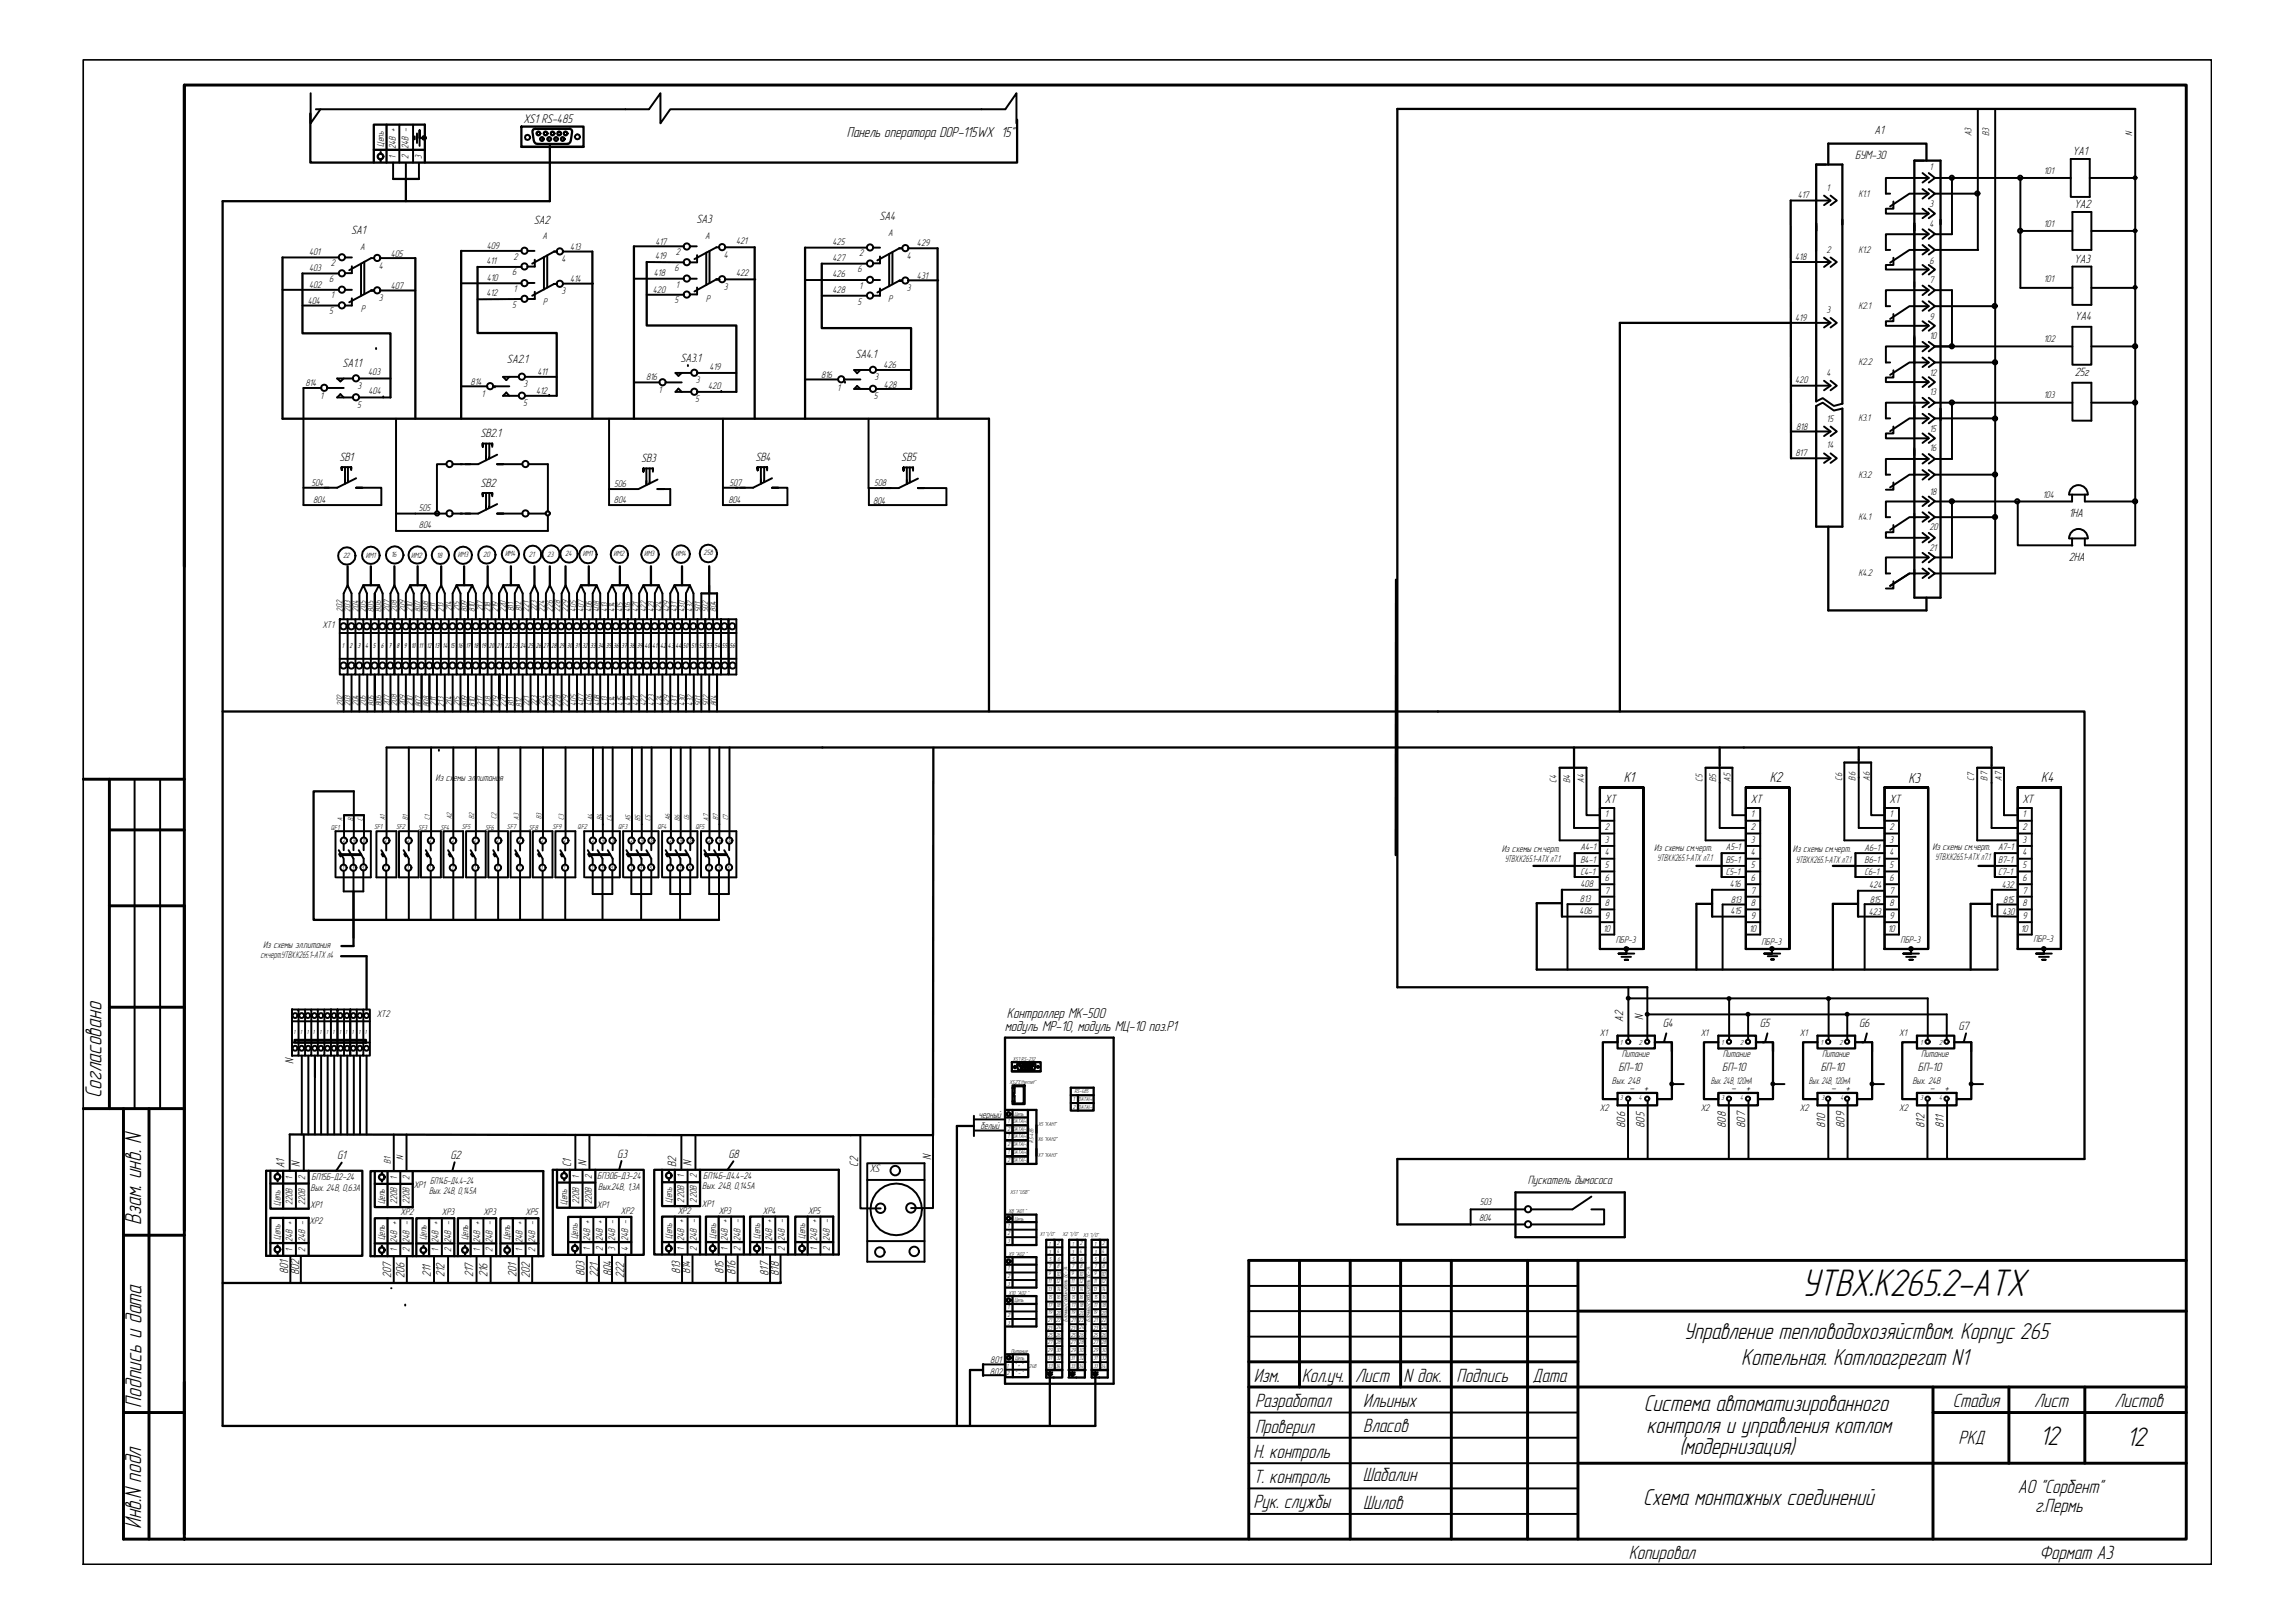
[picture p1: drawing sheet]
<svg xmlns="http://www.w3.org/2000/svg" width="297mm" height="210mm" viewBox="0 0 297 210" stroke-linecap="round" stroke-linejoin="round" font-family="sans-serif">
<defs><g id="words">
<text font-size="5.1" x="233.1" y="167.8">УТВХ.К265.2-АТХ</text>
<g font-size="3.6">
<text x="263.9" y="186.9">12</text>
<text x="275.1" y="187.2">12</text>
</g>
<g font-size="3.1">
<text x="13.1" y="142.2" transform="rotate(-90 13.1 142.2)">Согласовано</text>
<text x="18.3" y="158.5" transform="rotate(-90 18.3 158.5)">Взам. инв. N</text>
<text x="217.9" y="173.3">Управление тепловодохозяйством. Корпус 265</text>
<text x="225.3" y="176.7">Котельная. Котлоагрегат N1</text>
<text x="18.3" y="182.2" transform="rotate(-90 18.3 182.2)">Подпись и дата</text>
<text x="212.7" y="182.5">Система автоматизированного</text>
<text x="213" y="185.4">контроля и управления котлом</text>
<text x="217.3" y="188.2">(модернизация)</text>
<text x="18.3" y="197.9" transform="rotate(-90 18.3 197.9)">Инв.N подл</text>
<text x="212.6" y="194.8">Схема монтажных соединений</text>
</g>
<g font-size="2.6">
<text x="162.2" y="178.9">Изм.</text>
<text x="168.4" y="178.9">Кол.уч.</text>
<text x="175.3" y="178.9">Лист</text>
<text x="181.6" y="178.9">N док.</text>
<text x="188.4" y="178.9">Подпись</text>
<text x="198.3" y="178.9">Дата</text>
<text x="162.4" y="182.1">Разработал</text>
<text x="162.4" y="185.4">Проверил</text>
<text x="176.4" y="182.1">Ильиных</text>
<text x="176.4" y="185.4">Власов</text>
<text x="252.7" y="182.1">Стадия</text>
<text x="263.2" y="182.1">Лист</text>
<text x="273.6" y="182.1">Листов</text>
<text x="162.2" y="191.9">Т. контроль</text>
<text x="162.2" y="188.7">Н. контроль</text>
<text x="176.3" y="191.6">Шабалин</text>
<text x="253.4" y="186.9">РКД</text>
<text x="162.2" y="195.2">Рук. службы</text>
<text x="176.4" y="195.2">Шилов</text>
<text x="261" y="193.2">АО &quot;Сорбент&quot;</text>
<text x="263.3" y="195.6">г.Пермь</text>
<text x="210.7" y="201.8">Копировал</text>
<text x="263.8" y="201.8">Формат A3</text>
</g>
<g font-size="1.9">
<text x="109.6" y="17.7">Панель оператора DOP-115WX 15&quot;</text>
<text x="210.1" y="101.2">К1</text>
<text x="229" y="101.2">К2</text>
<text x="246.9" y="101.3">К3</text>
<text x="264.1" y="101.2">К4</text>
<text x="130.3" y="131.7">Контроллер МК-500</text>
<text x="130" y="133.4">модуль МР-10, модуль МЦ-10 поз.Р1</text>
</g>
<text font-size="1.7" x="67.7" y="16">ХS1 RS-485</text>
<g font-size="1.6">
<text x="242.5" y="17.4">А1</text>
<text x="240" y="20.6">БУМ-30</text>
<text x="268.1" y="20">YA1</text>
<text x="69.1" y="29">SA2</text>
<text x="90.1" y="28.8">SA3</text>
<text x="113.8" y="28.5">SA4</text>
<text x="268.3" y="26.9">YA2</text>
<text x="45.4" y="30.3">SA1</text>
<text x="268.3" y="34">YA3</text>
<text x="268.4" y="41.4">YA4</text>
<text x="44.3" y="47.5">SA1.1</text>
<text x="65.6" y="46.9">SA2.1</text>
<text x="88" y="46.9">SA3.1</text>
<text x="110.7" y="46.3">SA4.1</text>
<text x="268.4" y="48.6">25г</text>
<text x="43.9" y="59.6">SВ1</text>
<text x="62.2" y="56.6">SВ2.1</text>
<text x="82.9" y="59.8">SВ3</text>
<text x="97.7" y="59.6">SВ4</text>
<text x="116.6" y="59.7">SВ5</text>
<text x="62.2" y="63">SВ2</text>
<text x="267.6" y="66.9">1HA</text>
<text x="267.6" y="72.6">2HA</text>
<text x="207.6" y="104">XT</text>
<text x="226.5" y="104">XT</text>
<text x="244.4" y="104">XT</text>
<text x="261.6" y="104">XT</text>
<text x="212.6" y="132" transform="rotate(-90 212.6 132)">N</text>
<text x="38" y="137.8" transform="rotate(-90 38 137.8)">N</text>
<text x="210" y="132.2" transform="rotate(-90 210 132.2)">А2</text>
<text x="215.1" y="132.9">G4</text>
<text x="227.7" y="132.9">G5</text>
<text x="240.5" y="132.9">G6</text>
<text x="253.4" y="133.3">G7</text>
<text x="209.4" y="138.6">БП-10</text>
<text x="211.6" y="140.6" transform="rotate(180 211.6 140.6)">-</text>
<text x="213.4" y="140.6" transform="rotate(180 213.4 140.6)">+</text>
<text x="222.8" y="138.6">БП-10</text>
<text x="224.8" y="140.6" transform="rotate(180 224.8 140.6)">-</text>
<text x="226.6" y="140.6" transform="rotate(180 226.6 140.6)">+</text>
<text x="235.6" y="138.6">БП-10</text>
<text x="237.7" y="140.6" transform="rotate(180 237.7 140.6)">-</text>
<text x="239.5" y="140.6" transform="rotate(180 239.5 140.6)">+</text>
<text x="248.1" y="138.6">БП-10</text>
<text x="250.4" y="140.6" transform="rotate(180 250.4 140.6)">-</text>
<text x="252.3" y="140.6" transform="rotate(180 252.3 140.6)">+</text>
<text x="58.3" y="150">G2</text>
<text x="79.9" y="149.8">G3</text>
<text x="94.2" y="149.9">G8</text>
<text x="210.2" y="145.9" transform="rotate(-90 210.2 145.9)">806</text>
<text x="212.7" y="145.9" transform="rotate(-90 212.7 145.9)">805</text>
<text x="223.3" y="145.9" transform="rotate(-90 223.3 145.9)">808</text>
<text x="225.8" y="145.9" transform="rotate(-90 225.8 145.9)">807</text>
<text x="236.1" y="145.9" transform="rotate(-90 236.1 145.9)">810</text>
<text x="238.6" y="145.9" transform="rotate(-90 238.6 145.9)">809</text>
<text x="249" y="145.9" transform="rotate(-90 249 145.9)">812</text>
<text x="251.5" y="145.9" transform="rotate(-90 251.5 145.9)">811</text>
<text x="36.8" y="151.2" transform="rotate(-90 36.8 151.2)">A1</text>
<text x="38.8" y="151" transform="rotate(-90 38.8 151)">N</text>
<text x="43.6" y="150">G1</text>
<text x="73.9" y="151" transform="rotate(-90 73.9 151)">С1</text>
<text x="75.9" y="150.9" transform="rotate(-90 75.9 150.9)">N</text>
<text x="87.5" y="151" transform="rotate(-90 87.5 151)">В2</text>
<text x="89.5" y="150.9" transform="rotate(-90 89.5 150.9)">N</text>
<text x="111" y="151" transform="rotate(-90 111 151)">С2</text>
<text x="120.5" y="150.1" transform="rotate(-90 120.5 150.1)">N</text>
<text x="197.7" y="153.2">Пускатель дымососа</text>
<text x="37.3" y="164.9" transform="rotate(-90 37.3 164.9)">801</text>
<text x="38.7" y="165" transform="rotate(-90 38.7 165)">802</text>
<text x="50.6" y="165.4" transform="rotate(-90 50.6 165.4)">207</text>
<text x="52.3" y="165.4" transform="rotate(-90 52.3 165.4)">206</text>
<text x="55.7" y="165.3" transform="rotate(-90 55.7 165.3)">211</text>
<text x="57.5" y="165.3" transform="rotate(-90 57.5 165.3)">212</text>
<text x="61.2" y="165.3" transform="rotate(-90 61.2 165.3)">217</text>
<text x="63" y="165.3" transform="rotate(-90 63 165.3)">216</text>
<text x="66.8" y="165.3" transform="rotate(-90 66.8 165.3)">201</text>
<text x="68.6" y="165.4" transform="rotate(-90 68.6 165.4)">202</text>
<text x="75.6" y="165.2" transform="rotate(-90 75.6 165.2)">803</text>
<text x="77.4" y="165.2" transform="rotate(-90 77.4 165.2)">221</text>
<text x="79.1" y="165.2" transform="rotate(-90 79.1 165.2)">804</text>
<text x="80.7" y="165.4" transform="rotate(-90 80.7 165.4)">222</text>
<text x="88" y="164.9" transform="rotate(-90 88 164.9)">813</text>
<text x="89.3" y="164.9" transform="rotate(-90 89.3 164.9)">814</text>
<text x="93.6" y="164.9" transform="rotate(-90 93.6 164.9)">815</text>
<text x="95.1" y="165" transform="rotate(-90 95.1 165)">816</text>
<text x="99.4" y="165.1" transform="rotate(-90 99.4 165.1)">817</text>
<text x="100.8" y="165.1" transform="rotate(-90 100.8 165.1)">818</text>
</g>
<text font-size="1.4" x="112.5" y="151.7">XS</text>
<g font-size="1.3">
<text x="255.1" y="17.6" transform="rotate(-90 255.1 17.6)">А3</text>
<text x="257.4" y="17.6" transform="rotate(-90 257.4 17.6)">В3</text>
<text x="275.9" y="17.6" transform="rotate(-90 275.9 17.6)">N</text>
<text x="49.7" y="19" transform="rotate(-90 49.7 19)">Цепь</text>
<text x="51.2" y="20.5" transform="rotate(-90 51.2 20.5)">1</text>
<text x="51.2" y="19.3" transform="rotate(-90 51.2 19.3)">24В +</text>
<text x="52.8" y="20.5" transform="rotate(-90 52.8 20.5)">2</text>
<text x="52.8" y="19.3" transform="rotate(-90 52.8 19.3)">24В -</text>
<text x="54.6" y="20.6" transform="rotate(-90 54.6 20.6)">3</text>
<text x="249.6" y="22.1">1</text>
<text x="264.4" y="22.5">101</text>
<text x="232.6" y="25.7">417</text>
<text x="236.3" y="24.7">1</text>
<text x="240.4" y="25.4">К1.1</text>
<text x="249.6" y="29.3">4</text>
<text x="249.6" y="26.8">3</text>
<text x="264.4" y="29.4">101</text>
<text x="40" y="33.1">401</text>
<text x="40" y="35.1">403</text>
<text x="42.8" y="34.5">2</text>
<text x="46.6" y="32.3">А</text>
<text x="49" y="34.8">4</text>
<text x="50.6" y="33.2">405</text>
<text x="62.9" y="34.2">411</text>
<text x="63" y="32.2">409</text>
<text x="66.3" y="35.6">6</text>
<text x="66.4" y="33.6">2</text>
<text x="70.2" y="31">А</text>
<text x="72.7" y="33.9">4</text>
<text x="73.8" y="32.3">413</text>
<text x="84.6" y="35.8">418</text>
<text x="84.8" y="33.5">419</text>
<text x="84.8" y="31.7">417</text>
<text x="87.3" y="35.1">6</text>
<text x="87.4" y="33">2</text>
<text x="91.2" y="30.9">А</text>
<text x="93.7" y="33.4">4</text>
<text x="95.2" y="35.7">422</text>
<text x="95.2" y="31.5">421</text>
<text x="107.7" y="35.9">426</text>
<text x="107.7" y="31.7">425</text>
<text x="107.7" y="33.7">427</text>
<text x="110.9" y="35.2">6</text>
<text x="111.1" y="33.2">2</text>
<text x="114.9" y="30.6">А</text>
<text x="117.3" y="33.5">4</text>
<text x="118.6" y="31.9">429</text>
<text x="232.3" y="33.7">418</text>
<text x="236.3" y="32.7">2</text>
<text x="240.4" y="32.7">К1.2</text>
<text x="249.6" y="34.1">6</text>
<text x="39.8" y="39.3">404</text>
<text x="40" y="37.2">402</text>
<text x="42.6" y="36.5">6</text>
<text x="42.6" y="40.7">5</text>
<text x="42.8" y="38.6">1</text>
<text x="46.7" y="40.4">Р</text>
<text x="49" y="38.9">3</text>
<text x="50.6" y="37.3">407</text>
<text x="62.9" y="38.4">412</text>
<text x="63" y="36.4">410</text>
<text x="66.3" y="39.8">5</text>
<text x="66.4" y="37.8">1</text>
<text x="70.2" y="39.5">Р</text>
<text x="72.7" y="38.1">3</text>
<text x="73.8" y="36.5">414</text>
<text x="84.5" y="37.9">420</text>
<text x="87.3" y="39.2">5</text>
<text x="87.4" y="37.2">1</text>
<text x="91.3" y="39">Р</text>
<text x="93.7" y="37.5">3</text>
<text x="107.7" y="37.9">428</text>
<text x="110.9" y="39.4">5</text>
<text x="111.1" y="37.4">1</text>
<text x="114.9" y="39.1">Р</text>
<text x="117.3" y="37.7">3</text>
<text x="118.6" y="36.1">431</text>
<text x="232.3" y="41.5">419</text>
<text x="236.3" y="40.6">3</text>
<text x="240.4" y="40">К2.1</text>
<text x="249.6" y="41.4">9</text>
<text x="249.6" y="36.6">7</text>
<text x="264.4" y="36.4">101</text>
<text x="91.8" y="47.9">419</text>
<text x="114.3" y="47.7">426</text>
<text x="240.4" y="47.2">К2.2</text>
<text x="249.6" y="43.9">10</text>
<text x="264.4" y="44.2">102</text>
<text x="39.5" y="49.9">814</text>
<text x="41.4" y="51.6">1</text>
<text x="46.2" y="52.7">5</text>
<text x="46.2" y="50.3">3</text>
<text x="47.6" y="48.6">403</text>
<text x="47.7" y="51">404</text>
<text x="60.9" y="49.8">814</text>
<text x="62.3" y="51.4">1</text>
<text x="67.7" y="52.6">5</text>
<text x="67.7" y="50.1">3</text>
<text x="69.4" y="50.9">412</text>
<text x="69.5" y="48.5">411</text>
<text x="83.6" y="49.2">816</text>
<text x="85.2" y="50.9">1</text>
<text x="89.9" y="52.1">5</text>
<text x="90" y="49.6">3</text>
<text x="91.6" y="50.4">420</text>
<text x="106.2" y="48.9">816</text>
<text x="108.3" y="50.5">1</text>
<text x="113" y="51.7">5</text>
<text x="113.1" y="49.2">3</text>
<text x="114.4" y="50.2">428</text>
<text x="232.3" y="49.5">420</text>
<text x="236.3" y="48.7">4</text>
<text x="249.6" y="51.1">13</text>
<text x="249.6" y="48.7">12</text>
<text x="264.4" y="51.5">103</text>
<text x="232.3" y="59.1">817</text>
<text x="232.4" y="55.6">818</text>
<text x="236.3" y="54.6">15</text>
<text x="236.3" y="58">14</text>
<text x="240.4" y="54.5">К3.1</text>
<text x="249.6" y="55.9">15</text>
<text x="249.6" y="58.4">16</text>
<text x="40.3" y="62.9">504</text>
<text x="40.5" y="65.1">804</text>
<text x="79.4" y="65.1">804</text>
<text x="79.5" y="63">506</text>
<text x="94.2" y="65.1">804</text>
<text x="94.4" y="62.9">507</text>
<text x="113" y="65.2">804</text>
<text x="113.1" y="62.9">508</text>
<text x="240.4" y="61.8">К3.2</text>
<text x="249.6" y="64.1">18</text>
<text x="264.3" y="64.4">104</text>
<text x="54.2" y="66.2">505</text>
<text x="54.2" y="68.4">804</text>
<text x="240.4" y="67.3">К4.1</text>
<text x="249.6" y="68.6">20</text>
<text x="249.6" y="71.3">21</text>
<text x="240.4" y="74.6">К4.2</text>
<text x="41.7" y="81.3">XT1</text>
<text x="56.4" y="101">Из схемы эл.питания</text>
<text x="201.4" y="101.3" transform="rotate(-90 201.4 101.3)">C4</text>
<text x="203.1" y="101.3" transform="rotate(-90 203.1 101.3)">B4</text>
<text x="204.9" y="101.3" transform="rotate(-90 204.9 101.3)">A4</text>
<text x="220.3" y="101.2" transform="rotate(-90 220.3 101.2)">C5</text>
<text x="222" y="101.2" transform="rotate(-90 222 101.2)">B5</text>
<text x="223.9" y="101.2" transform="rotate(-90 223.9 101.2)">A5</text>
<text x="238.3" y="101" transform="rotate(-90 238.3 101)">C6</text>
<text x="240" y="101" transform="rotate(-90 240 101)">B6</text>
<text x="241.9" y="101" transform="rotate(-90 241.9 101)">A6</text>
<text x="255.4" y="101" transform="rotate(-90 255.4 101)">C7</text>
<text x="257.1" y="101" transform="rotate(-90 257.1 101)">B7</text>
<text x="259" y="101" transform="rotate(-90 259 101)">A7</text>
<text x="207.6" y="107.4">2</text>
<text x="207.6" y="105.8">1</text>
<text x="226.5" y="107.4">2</text>
<text x="226.5" y="105.8">1</text>
<text x="244.4" y="107.4">2</text>
<text x="244.4" y="105.8">1</text>
<text x="261.6" y="107.4">2</text>
<text x="261.6" y="105.8">1</text>
<text x="194.3" y="110.2">Из схемы см.черт.</text>
<text x="194.7" y="111.5">УТВХ.К265.1-АТХ л7.1</text>
<text x="204.5" y="110">A4-1</text>
<text x="204.5" y="113.2">C4-1</text>
<text x="204.5" y="111.6">B4-1</text>
<text x="207.6" y="109.1">3</text>
<text x="207.6" y="110.7">4</text>
<text x="207.6" y="112.4">5</text>
<text x="214" y="110.1">Из схемы см.черт.</text>
<text x="214.4" y="111.4">УТВХ.К265.1-АТХ л7.1</text>
<text x="223.3" y="111.7">B5-1</text>
<text x="223.3" y="113.2">C5-1</text>
<text x="223.3" y="110">A5-1</text>
<text x="226.5" y="110.7">4</text>
<text x="226.5" y="112.4">5</text>
<text x="226.5" y="109.1">3</text>
<text x="232" y="110.3">Из схемы см.черт.</text>
<text x="232.3" y="111.6">УТВХ.К265.1-АТХ л7.1</text>
<text x="241.2" y="110.1">A6-1</text>
<text x="241.2" y="113.3">C6-1</text>
<text x="241.2" y="111.7">B6-1</text>
<text x="244.4" y="109.1">3</text>
<text x="244.4" y="110.7">4</text>
<text x="244.4" y="112.4">5</text>
<text x="250" y="110">Из схемы см.черт.</text>
<text x="250.4" y="111.3">УТВХ.К265.1-АТХ л7.1</text>
<text x="258.5" y="111.7">B7-1</text>
<text x="258.5" y="113.2">C7-1</text>
<text x="258.5" y="110">A7-1</text>
<text x="261.6" y="110.7">4</text>
<text x="261.6" y="112.4">5</text>
<text x="261.6" y="109.1">3</text>
<text x="204.4" y="118.3">406</text>
<text x="204.4" y="116.7">813</text>
<text x="204.5" y="114.8">408</text>
<text x="207.6" y="117.3">8</text>
<text x="207.6" y="118.9">9</text>
<text x="207.6" y="115.7">7</text>
<text x="207.6" y="114">6</text>
<text x="223.8" y="114.9">416</text>
<text x="223.9" y="118.3">415</text>
<text x="223.9" y="116.8">813</text>
<text x="226.5" y="118.9">9</text>
<text x="226.5" y="117.3">8</text>
<text x="226.5" y="115.7">7</text>
<text x="226.5" y="114">6</text>
<text x="241.8" y="118.4">423</text>
<text x="241.8" y="115">424</text>
<text x="241.9" y="116.8">815</text>
<text x="244.4" y="117.3">8</text>
<text x="244.4" y="118.9">9</text>
<text x="244.4" y="115.7">7</text>
<text x="244.4" y="114">6</text>
<text x="259" y="114.9">432</text>
<text x="259.1" y="118.4">430</text>
<text x="259.1" y="116.8">815</text>
<text x="261.6" y="118.9">9</text>
<text x="261.6" y="117.3">8</text>
<text x="261.6" y="115.7">7</text>
<text x="261.6" y="114">6</text>
<text x="33.7" y="124">см.черт.УТВХ.К265.1-АТХ л4</text>
<text x="34.1" y="122.7">Из схемы эл.питания</text>
<text x="207.4" y="120.6">10</text>
<text x="209.1" y="122">ПБР-3</text>
<text x="226.3" y="120.6">10</text>
<text x="227.9" y="122.3">ПБР-3</text>
<text x="244.2" y="120.6">10</text>
<text x="245.9" y="122">ПБР-3</text>
<text x="261.4" y="120.6">10</text>
<text x="263.1" y="122">ПБР-3</text>
<text x="48.7" y="131.7">XT2</text>
<text x="207" y="134.1">X1</text>
<text x="209.8" y="136.7">Питание</text>
<text x="220" y="134.1">X1</text>
<text x="222.9" y="136.7">Питание</text>
<text x="232.8" y="134.1">X1</text>
<text x="235.7" y="136.7">Питание</text>
<text x="245.7" y="134.1">X1</text>
<text x="248.6" y="136.7">Питание</text>
<text x="207" y="143.7">X2</text>
<text x="208.5" y="140.3">Вых. 24В</text>
<text x="220" y="143.7">X2</text>
<text x="221.3" y="140.3">Вых. 24В, 120мА</text>
<text x="232.8" y="143.7">X2</text>
<text x="234" y="140.3">Вых. 24В, 120мА</text>
<text x="245.7" y="143.7">X2</text>
<text x="247.4" y="140.3">Вых. 24В</text>
<text x="126.6" y="144.7">черный</text>
<text x="126.8" y="146.1">белый</text>
<text x="37.9" y="156" transform="rotate(-90 37.9 156)">220В</text>
<text x="37.9" y="152.7" transform="rotate(-90 37.9 152.7)">1</text>
<text x="39.5" y="156" transform="rotate(-90 39.5 156)">220В</text>
<text x="39.5" y="152.7" transform="rotate(-90 39.5 152.7)">2</text>
<text x="40.2" y="154.1">Вых. 24В, 0,63А</text>
<text x="40.3" y="152.7">БП15Б-Д2-24</text>
<text x="49.8" y="155.9" transform="rotate(-90 49.8 155.9)">Цепь</text>
<text x="50.6" y="150.6" transform="rotate(-90 50.6 150.6)">В1</text>
<text x="51.4" y="155.8" transform="rotate(-90 51.4 155.8)">220В</text>
<text x="51.4" y="152.7" transform="rotate(-90 51.4 152.7)">1</text>
<text x="52.2" y="150.1" transform="rotate(-90 52.2 150.1)">N</text>
<text x="53" y="155.8" transform="rotate(-90 53 155.8)">220В</text>
<text x="53" y="152.7" transform="rotate(-90 53 152.7)">2</text>
<text x="53.5" y="153.7">XP1</text>
<text x="55.5" y="154.6">Вых. 24В, 0,145А</text>
<text x="55.6" y="153.2">БП14Б-Д4.4-24</text>
<text x="73.4" y="155.9" transform="rotate(-90 73.4 155.9)">Цепь</text>
<text x="74.9" y="155.9" transform="rotate(-90 74.9 155.9)">220В</text>
<text x="74.9" y="152.5" transform="rotate(-90 74.9 152.5)">1</text>
<text x="76.6" y="155.9" transform="rotate(-90 76.6 155.9)">220В</text>
<text x="76.6" y="152.5" transform="rotate(-90 76.6 152.5)">2</text>
<text x="77.3" y="152.6">БП30Б-Д3-24</text>
<text x="77.4" y="154">Вых.24В, 1,3А</text>
<text x="87" y="155.7" transform="rotate(-90 87 155.7)">Цепь</text>
<text x="88.5" y="155.6" transform="rotate(-90 88.5 155.6)">220В</text>
<text x="88.5" y="152.5" transform="rotate(-90 88.5 152.5)">1</text>
<text x="90.1" y="155.6" transform="rotate(-90 90.1 155.6)">220В</text>
<text x="90.1" y="152.5" transform="rotate(-90 90.1 152.5)">2</text>
<text x="90.9" y="153.9">Вых. 24В, 0,145А</text>
<text x="91" y="152.6">БП14Б-Д4.4-24</text>
<text x="191.4" y="156">503</text>
<text x="36.3" y="160.4" transform="rotate(-90 36.3 160.4)">Цепь</text>
<text x="36.3" y="156" transform="rotate(-90 36.3 156)">Цепь</text>
<text x="37.9" y="160.8" transform="rotate(-90 37.9 160.8)">24В +</text>
<text x="39.5" y="160.8" transform="rotate(-90 39.5 160.8)">24В -</text>
<text x="40.1" y="158.4">XP2</text>
<text x="40.1" y="156.3">XP1</text>
<text x="49.8" y="160.5" transform="rotate(-90 49.8 160.5)">Цепь</text>
<text x="51.4" y="160.8" transform="rotate(-90 51.4 160.8)">24В +</text>
<text x="51.8" y="157.3">XP2</text>
<text x="53" y="160.8" transform="rotate(-90 53 160.8)">24В -</text>
<text x="55.2" y="160.5" transform="rotate(-90 55.2 160.5)">Цепь</text>
<text x="56.7" y="160.8" transform="rotate(-90 56.7 160.8)">24В +</text>
<text x="57.2" y="157.3">XP3</text>
<text x="58.3" y="160.8" transform="rotate(-90 58.3 160.8)">24В -</text>
<text x="60.6" y="160.5" transform="rotate(-90 60.6 160.5)">Цепь</text>
<text x="62.1" y="160.8" transform="rotate(-90 62.1 160.8)">24В +</text>
<text x="62.5" y="157.3">XP3</text>
<text x="63.7" y="160.8" transform="rotate(-90 63.7 160.8)">24В -</text>
<text x="66" y="160.5" transform="rotate(-90 66 160.5)">Цепь</text>
<text x="67.6" y="160.8" transform="rotate(-90 67.6 160.8)">24В +</text>
<text x="68" y="157.3">XP5</text>
<text x="69.2" y="160.8" transform="rotate(-90 69.2 160.8)">24В -</text>
<text x="74.8" y="160.4" transform="rotate(-90 74.8 160.4)">Цепь</text>
<text x="76.3" y="161.9" transform="rotate(-90 76.3 161.9)">1</text>
<text x="76.3" y="160.7" transform="rotate(-90 76.3 160.7)">24В +</text>
<text x="77.2" y="156.3">XP1</text>
<text x="78" y="161.9" transform="rotate(-90 78 161.9)">2</text>
<text x="78" y="160.7" transform="rotate(-90 78 160.7)">24В +</text>
<text x="79.6" y="161.9" transform="rotate(-90 79.6 161.9)">3</text>
<text x="79.6" y="160.7" transform="rotate(-90 79.6 160.7)">24В -</text>
<text x="80.3" y="157.1">XP2</text>
<text x="81.3" y="161.9" transform="rotate(-90 81.3 161.9)">4</text>
<text x="81.3" y="160.7" transform="rotate(-90 81.3 160.7)">24В -</text>
<text x="87" y="160.3" transform="rotate(-90 87 160.3)">Цепь</text>
<text x="87.7" y="157.1">XP2</text>
<text x="88.5" y="161.8" transform="rotate(-90 88.5 161.8)">1</text>
<text x="88.5" y="160.6" transform="rotate(-90 88.5 160.6)">24В +</text>
<text x="90.1" y="161.8" transform="rotate(-90 90.1 161.8)">2</text>
<text x="90.1" y="160.6" transform="rotate(-90 90.1 160.6)">24В -</text>
<text x="90.8" y="156.2">XP1</text>
<text x="92.6" y="160.3" transform="rotate(-90 92.6 160.3)">Цепь</text>
<text x="93" y="157.1">XP3</text>
<text x="94.2" y="161.8" transform="rotate(-90 94.2 161.8)">1</text>
<text x="94.2" y="160.6" transform="rotate(-90 94.2 160.6)">24В +</text>
<text x="95.8" y="161.8" transform="rotate(-90 95.8 161.8)">2</text>
<text x="95.8" y="160.6" transform="rotate(-90 95.8 160.6)">24В -</text>
<text x="98.4" y="160.3" transform="rotate(-90 98.4 160.3)">Цепь</text>
<text x="98.7" y="157.1">XP4</text>
<text x="99.9" y="161.8" transform="rotate(-90 99.9 161.8)">1</text>
<text x="99.9" y="160.6" transform="rotate(-90 99.9 160.6)">24В +</text>
<text x="101.5" y="161.8" transform="rotate(-90 101.5 161.8)">2</text>
<text x="101.5" y="160.6" transform="rotate(-90 101.5 160.6)">24В -</text>
<text x="104.2" y="160.3" transform="rotate(-90 104.2 160.3)">Цепь</text>
<text x="104.5" y="157.1">XP5</text>
<text x="105.7" y="161.8" transform="rotate(-90 105.7 161.8)">1</text>
<text x="105.7" y="160.6" transform="rotate(-90 105.7 160.6)">24В +</text>
<text x="107.4" y="161.8" transform="rotate(-90 107.4 161.8)">2</text>
<text x="107.4" y="160.6" transform="rotate(-90 107.4 160.6)">24В -</text>
<text x="191.4" y="158">804</text>
<text x="37.9" y="162" transform="rotate(-90 37.9 162)">1</text>
<text x="39.5" y="162" transform="rotate(-90 39.5 162)">2</text>
<text x="51.4" y="162.1" transform="rotate(-90 51.4 162.1)">1</text>
<text x="53" y="162.1" transform="rotate(-90 53 162.1)">2</text>
<text x="56.7" y="162.1" transform="rotate(-90 56.7 162.1)">1</text>
<text x="58.3" y="162.1" transform="rotate(-90 58.3 162.1)">2</text>
<text x="62.1" y="162.1" transform="rotate(-90 62.1 162.1)">1</text>
<text x="63.7" y="162.1" transform="rotate(-90 63.7 162.1)">2</text>
<text x="67.6" y="162.1" transform="rotate(-90 67.6 162.1)">1</text>
<text x="69.2" y="162.1" transform="rotate(-90 69.2 162.1)">2</text>
<text x="128.1" y="177.9">802</text>
<text x="128.1" y="176.4">801</text>
</g>
<g font-size="1.2">
<text x="44.3" y="79.2" transform="rotate(-92 44.3 79.2)">202</text>
<text x="45.4" y="79.2" transform="rotate(-92 45.4 79.2)">203</text>
<text x="46.4" y="79.2" transform="rotate(-90 46.4 79.2)">204</text>
<text x="47.3" y="79.2" transform="rotate(-92 47.3 79.2)">205</text>
<text x="48.4" y="79.2" transform="rotate(-94 48.4 79.2)">805</text>
<text x="49.4" y="79.2" transform="rotate(-93 49.4 79.2)">806</text>
<text x="50.4" y="79.2" transform="rotate(-88 50.4 79.2)">207</text>
<text x="51.4" y="79.2" transform="rotate(-92 51.4 79.2)">208</text>
<text x="52.4" y="79.2" transform="rotate(-90 52.4 79.2)">209</text>
<text x="53.4" y="79.2" transform="rotate(-90 53.4 79.2)">210</text>
<text x="54.4" y="79.2" transform="rotate(-90 54.4 79.2)">807</text>
<text x="55.4" y="79.2" transform="rotate(-90 55.4 79.2)">808</text>
<text x="56.4" y="79.2" transform="rotate(-90 56.4 79.2)">211</text>
<text x="57.4" y="79.2" transform="rotate(-92 57.4 79.2)">213</text>
<text x="58.4" y="79.1" transform="rotate(-90 58.4 79.1)">214</text>
<text x="59.5" y="79.1" transform="rotate(-90 59.5 79.1)">215</text>
<text x="60.4" y="79.2" transform="rotate(-90 60.4 79.2)">809</text>
<text x="61.4" y="79.2" transform="rotate(-90 61.4 79.2)">810</text>
<text x="62.5" y="79.1" transform="rotate(-90 62.5 79.1)">217</text>
<text x="63.5" y="79.2" transform="rotate(-92 63.5 79.2)">218</text>
<text x="64.4" y="79.2" transform="rotate(-90 64.4 79.2)">219</text>
<text x="65.5" y="79.2" transform="rotate(-90 65.5 79.2)">220</text>
<text x="66.5" y="79.1" transform="rotate(-94 66.5 79.1)">811</text>
<text x="67.5" y="79.1" transform="rotate(-96 67.5 79.1)">812</text>
<text x="68.5" y="79.2" transform="rotate(-90 68.5 79.2)">221</text>
<text x="69.5" y="79.1" transform="rotate(-92 69.5 79.1)">223</text>
<text x="70.5" y="79.2" transform="rotate(-92 70.5 79.2)">224</text>
<text x="71.5" y="79.2" transform="rotate(-90 71.5 79.2)">226</text>
<text x="72.5" y="79.2" transform="rotate(-90 72.5 79.2)">228</text>
<text x="73.5" y="79.2" transform="rotate(-90 73.5 79.2)">229</text>
<text x="74.5" y="79.2" transform="rotate(-90 74.5 79.2)">405</text>
<text x="75.5" y="79.2" transform="rotate(-90 75.5 79.2)">407</text>
<text x="76.6" y="79.2" transform="rotate(-90 76.6 79.2)">406</text>
<text x="77.6" y="79.2" transform="rotate(-90 77.6 79.2)">408</text>
<text x="78.6" y="79.2" transform="rotate(-90 78.6 79.2)">413</text>
<text x="79.6" y="79.2" transform="rotate(-90 79.6 79.2)">414</text>
<text x="80.6" y="79.2" transform="rotate(-90 80.6 79.2)">415</text>
<text x="81.6" y="79.2" transform="rotate(-90 81.6 79.2)">416</text>
<text x="82.6" y="79.2" transform="rotate(-90 82.6 79.2)">421</text>
<text x="83.6" y="79.2" transform="rotate(-90 83.6 79.2)">422</text>
<text x="84.6" y="79.2" transform="rotate(-90 84.6 79.2)">423</text>
<text x="85.6" y="79.2" transform="rotate(-90 85.6 79.2)">424</text>
<text x="86.6" y="79.2" transform="rotate(-90 86.6 79.2)">429</text>
<text x="87.6" y="79.2" transform="rotate(-90 87.6 79.2)">431</text>
<text x="88.6" y="79.2" transform="rotate(-90 88.6 79.2)">430</text>
<text x="89.6" y="79.2" transform="rotate(-90 89.6 79.2)">432</text>
<text x="90.6" y="79.2" transform="rotate(-90 90.6 79.2)">501</text>
<text x="91.6" y="79.2" transform="rotate(-90 91.6 79.2)">502</text>
<text x="92.6" y="79.2" transform="rotate(-90 92.6 79.2)">804</text>
<text x="44.4" y="91.4" transform="rotate(-92 44.4 91.4)">202</text>
<text x="45.4" y="91.4" transform="rotate(-92 45.4 91.4)">203</text>
<text x="46.4" y="91.4" transform="rotate(-90 46.4 91.4)">204</text>
<text x="47.3" y="91.4" transform="rotate(-92 47.3 91.4)">205</text>
<text x="48.4" y="91.4" transform="rotate(-92 48.4 91.4)">805</text>
<text x="49.4" y="91.4" transform="rotate(-93 49.4 91.4)">806</text>
<text x="50.4" y="91.4" transform="rotate(-90 50.4 91.4)">207</text>
<text x="51.4" y="91.3" transform="rotate(-92 51.4 91.3)">208</text>
<text x="52.5" y="91.4" transform="rotate(-90 52.5 91.4)">209</text>
<text x="53.4" y="91.4" transform="rotate(-90 53.4 91.4)">210</text>
<text x="54.5" y="91.5" transform="rotate(-90 54.5 91.5)">807</text>
<text x="55.6" y="91.5" transform="rotate(-90 55.6 91.5)">808</text>
<text x="56.5" y="91.4" transform="rotate(-90 56.5 91.4)">211</text>
<text x="57.5" y="91.4" transform="rotate(-92 57.5 91.4)">213</text>
<text x="58.5" y="91.4" transform="rotate(-90 58.5 91.4)">214</text>
<text x="59.5" y="91.4" transform="rotate(-90 59.5 91.4)">215</text>
<text x="60.5" y="91.5" transform="rotate(-90 60.5 91.5)">809</text>
<text x="61.5" y="91.5" transform="rotate(-90 61.5 91.5)">810</text>
<text x="62.5" y="91.4" transform="rotate(-92 62.5 91.4)">217</text>
<text x="63.5" y="91.4" transform="rotate(-92 63.5 91.4)">218</text>
<text x="64.5" y="91.4" transform="rotate(-90 64.5 91.4)">219</text>
<text x="65.5" y="91.4" transform="rotate(-90 65.5 91.4)">220</text>
<text x="66.6" y="91.4" transform="rotate(-94 66.6 91.4)">811</text>
<text x="67.6" y="91.4" transform="rotate(-96 67.6 91.4)">812</text>
<text x="68.5" y="91.4" transform="rotate(-92 68.5 91.4)">221</text>
<text x="69.5" y="91.4" transform="rotate(-92 69.5 91.4)">223</text>
<text x="70.5" y="91.4" transform="rotate(-90 70.5 91.4)">224</text>
<text x="71.6" y="91.4" transform="rotate(-90 71.6 91.4)">226</text>
<text x="72.5" y="91.4" transform="rotate(-90 72.5 91.4)">228</text>
<text x="73.5" y="91.4" transform="rotate(-90 73.5 91.4)">229</text>
<text x="74.6" y="91.3" transform="rotate(-90 74.6 91.3)">405</text>
<text x="75.5" y="91.3" transform="rotate(-90 75.5 91.3)">407</text>
<text x="76.6" y="91.3" transform="rotate(-90 76.6 91.3)">406</text>
<text x="77.6" y="91.4" transform="rotate(-90 77.6 91.4)">408</text>
<text x="78.6" y="91.3" transform="rotate(-90 78.6 91.3)">413</text>
<text x="79.6" y="91.4" transform="rotate(-90 79.6 91.4)">414</text>
<text x="80.7" y="91.4" transform="rotate(-90 80.7 91.4)">415</text>
<text x="81.6" y="91.4" transform="rotate(-90 81.6 91.4)">416</text>
<text x="82.6" y="91.4" transform="rotate(-90 82.6 91.4)">421</text>
<text x="83.6" y="91.4" transform="rotate(-90 83.6 91.4)">422</text>
<text x="84.7" y="91.3" transform="rotate(-90 84.7 91.3)">423</text>
<text x="85.7" y="91.4" transform="rotate(-90 85.7 91.4)">424</text>
<text x="86.6" y="91.4" transform="rotate(-90 86.6 91.4)">429</text>
<text x="87.6" y="91.4" transform="rotate(-90 87.6 91.4)">431</text>
<text x="88.7" y="91.4" transform="rotate(-90 88.7 91.4)">430</text>
<text x="89.7" y="91.3" transform="rotate(-90 89.7 91.3)">432</text>
<text x="90.7" y="91.4" transform="rotate(-90 90.7 91.4)">501</text>
<text x="91.7" y="91.4" transform="rotate(-90 91.7 91.4)">502</text>
<text x="92.7" y="91.4" transform="rotate(-90 92.7 91.4)">804</text>
</g>
<g font-size="1">
<text x="65.3" y="72">ИМ4</text>
<text x="79.4" y="72">ИМ2</text>
<text x="87.4" y="71.9">ИМ4</text>
<text x="91" y="71.9">25в</text>
<text x="44.4" y="72.3">22</text>
<text x="47.3" y="72.3">ИМ1</text>
<text x="50.6" y="72.1">16</text>
<text x="53.2" y="72.2">ИМ2</text>
<text x="56.5" y="72.2">18</text>
<text x="59.2" y="72.1">ИМ3</text>
<text x="62.5" y="72.1">20</text>
<text x="68.4" y="72.1">21</text>
<text x="70.8" y="72.1">23</text>
<text x="73.1" y="72">24</text>
<text x="75.4" y="72">ИМ1</text>
<text x="83.3" y="72">ИМ3</text>
<text x="44.2" y="83.9">1</text>
<text x="45.2" y="83.9">2</text>
<text x="46.2" y="83.9">3</text>
<text x="47.3" y="83.9">4</text>
<text x="48.2" y="83.9">5</text>
<text x="49.2" y="83.9">6</text>
<text x="50.3" y="83.9">7</text>
<text x="51.3" y="83.9">8</text>
<text x="52.3" y="83.9">9</text>
<text x="53.2" y="83.9">10</text>
<text x="54.2" y="83.9">11</text>
<text x="55.2" y="83.9">12</text>
<text x="56.2" y="83.9">13</text>
<text x="57.2" y="83.9">14</text>
<text x="58.2" y="83.9">15</text>
<text x="59.2" y="83.9">16</text>
<text x="60.3" y="83.9">17</text>
<text x="61.3" y="83.9">18</text>
<text x="62.2" y="83.9">19</text>
<text x="63.3" y="83.9">20</text>
<text x="64.3" y="83.9">21</text>
<text x="65.3" y="83.9">22</text>
<text x="66.3" y="83.9">23</text>
<text x="67.3" y="83.9">24</text>
<text x="68.3" y="83.9">25</text>
<text x="69.3" y="83.9">26</text>
<text x="70.3" y="83.9">27</text>
<text x="71.3" y="83.9">28</text>
<text x="72.3" y="83.9">29</text>
<text x="73.3" y="83.9">30</text>
<text x="74.4" y="83.9">31</text>
<text x="75.3" y="83.9">32</text>
<text x="76.3" y="83.9">33</text>
<text x="77.4" y="83.9">34</text>
<text x="78.4" y="83.9">35</text>
<text x="79.3" y="83.9">36</text>
<text x="80.4" y="83.9">37</text>
<text x="81.4" y="83.9">38</text>
<text x="82.4" y="83.9">39</text>
<text x="83.4" y="83.9">40</text>
<text x="84.4" y="83.9">41</text>
<text x="85.4" y="83.9">42</text>
<text x="86.4" y="83.9">43</text>
<text x="87.4" y="83.9">44</text>
<text x="88.3" y="83.9">50</text>
<text x="89.4" y="83.9">51</text>
<text x="90.4" y="83.9">52</text>
<text x="91.4" y="83.9">53</text>
<text x="92.4" y="83.9">54</text>
<text x="93.4" y="83.9">55</text>
<text x="94.4" y="83.9">56</text>
<text x="42.8" y="107.4">QF1</text>
<text x="44.3" y="106.2" transform="rotate(-90 44.3 106.2)">A</text>
<text x="45.7" y="106.2" transform="rotate(-90 45.7 106.2)">B</text>
<text x="47" y="106.3" transform="rotate(-90 47 106.3)">C</text>
<text x="48.4" y="107.3">SF1</text>
<text x="49.8" y="106.1" transform="rotate(-90 49.8 106.1)">A1</text>
<text x="51.2" y="107.3">SF2</text>
<text x="52.8" y="106.2" transform="rotate(-90 52.8 106.2)">B1</text>
<text x="54.1" y="107.4">SF3</text>
<text x="55.6" y="106.1" transform="rotate(-90 55.6 106.1)">C1</text>
<text x="57" y="107.4">SF4</text>
<text x="58.4" y="106" transform="rotate(-90 58.4 106)">A2</text>
<text x="59.7" y="107.3">SF5</text>
<text x="61.4" y="106" transform="rotate(-90 61.4 106)">B2</text>
<text x="62.8" y="107.4">SF6</text>
<text x="64.2" y="106" transform="rotate(-90 64.2 106)">C2</text>
<text x="65.6" y="107.3">SF7</text>
<text x="67.1" y="106.1" transform="rotate(-90 67.1 106.1)">A3</text>
<text x="68.4" y="107.4">SF8</text>
<text x="70.1" y="106" transform="rotate(-90 70.1 106)">B3</text>
<text x="71.5" y="107.3">SF9</text>
<text x="73" y="106.1" transform="rotate(-90 73 106.1)">C3</text>
<text x="74.7" y="107.3">QF2</text>
<text x="76.7" y="106.2" transform="rotate(-90 76.7 106.2)">A4</text>
<text x="77.9" y="106.1" transform="rotate(-90 77.9 106.1)">B4</text>
<text x="79.2" y="106.2" transform="rotate(-90 79.2 106.2)">C4</text>
<text x="80" y="107.3">QF3</text>
<text x="81.6" y="106.3" transform="rotate(-90 81.6 106.3)">A5</text>
<text x="82.8" y="106.3" transform="rotate(-90 82.8 106.3)">B5</text>
<text x="84.2" y="106.3" transform="rotate(-90 84.2 106.3)">C5</text>
<text x="85.1" y="107.3">QF4</text>
<text x="86.7" y="106.2" transform="rotate(-90 86.7 106.2)">A6</text>
<text x="87.9" y="106.2" transform="rotate(-90 87.9 106.2)">B6</text>
<text x="89.2" y="106.2" transform="rotate(-90 89.2 106.2)">C6</text>
<text x="90" y="107.3">QF5</text>
<text x="91.7" y="106.2" transform="rotate(-90 91.7 106.2)">A7</text>
<text x="92.9" y="106.2" transform="rotate(-90 92.9 106.2)">B7</text>
<text x="94.2" y="106.2" transform="rotate(-90 94.2 106.2)">C7</text>
<text x="209.6" y="135.2">1</text>
<text x="212" y="135.2">2</text>
<text x="222.7" y="135.2">1</text>
<text x="225.1" y="135.2">2</text>
<text x="235.5" y="135.2">1</text>
<text x="238" y="135.2">2</text>
<text x="248.4" y="135.2">1</text>
<text x="250.9" y="135.2">2</text>
<text x="209.6" y="142.4">3</text>
<text x="212" y="142.4">4</text>
<text x="222.7" y="142.4">3</text>
<text x="225.1" y="142.4">4</text>
<text x="235.6" y="142.4">3</text>
<text x="238.1" y="142.4">4</text>
<text x="248.4" y="142.4">3</text>
<text x="250.9" y="142.4">4</text>
</g>
<g font-size=".9">
<text x="44.3" y="112.5">1</text>
<text x="44.3" y="109">2</text>
<text x="45.5" y="112.6">3</text>
<text x="45.6" y="109">4</text>
<text x="46.8" y="112.6">5</text>
<text x="47" y="109">6</text>
<text x="49.7" y="112.6">1</text>
<text x="49.8" y="109">2</text>
<text x="52.6" y="112.6">1</text>
<text x="52.7" y="109">2</text>
<text x="55.5" y="112.6">1</text>
<text x="55.5" y="109">2</text>
<text x="58.4" y="112.6">1</text>
<text x="58.4" y="109">2</text>
<text x="61.3" y="109">2</text>
<text x="61.3" y="112.6">1</text>
<text x="64.2" y="112.6">1</text>
<text x="64.2" y="109">2</text>
<text x="67.1" y="109">2</text>
<text x="67.1" y="112.6">1</text>
<text x="69.9" y="112.6">1</text>
<text x="70" y="109">2</text>
<text x="72.9" y="112.6">1</text>
<text x="72.9" y="109">2</text>
<text x="76.5" y="112.5">1</text>
<text x="76.6" y="109">2</text>
<text x="77.7" y="112.6">3</text>
<text x="77.9" y="109">4</text>
<text x="79" y="112.6">5</text>
<text x="79.2" y="109">6</text>
<text x="81.5" y="112.5">1</text>
<text x="81.6" y="109">2</text>
<text x="82.7" y="112.6">3</text>
<text x="82.9" y="109">4</text>
<text x="84" y="112.6">5</text>
<text x="84.2" y="109">6</text>
<text x="86.5" y="112.5">1</text>
<text x="86.6" y="109">2</text>
<text x="87.8" y="112.6">3</text>
<text x="87.9" y="109">4</text>
<text x="89.1" y="112.6">5</text>
<text x="89.2" y="109">6</text>
<text x="91.5" y="112.5">1</text>
<text x="91.6" y="109">2</text>
<text x="92.8" y="112.6">3</text>
<text x="92.9" y="109">4</text>
<text x="94.1" y="112.6">5</text>
<text x="94.2" y="109">6</text>
<text x="38" y="133.8">1</text>
<text x="38.8" y="133.8">1</text>
<text x="39.7" y="133.8">1</text>
<text x="40.5" y="133.8">1</text>
<text x="41.3" y="133.8">1</text>
<text x="42.2" y="133.8">1</text>
<text x="43" y="133.8">1</text>
<text x="43.9" y="133.8">1</text>
<text x="44.7" y="133.8">1</text>
<text x="45.5" y="133.8">1</text>
<text x="46.4" y="133.8">1</text>
<text x="47.2" y="133.8">1</text>
</g>
<g font-size=".8">
<text x="131" y="137.2">ХS1 RS-232</text>
<text x="130.6" y="140.3">ХS2&quot;Ethernet&quot;</text>
<text x="138.8" y="142.5">1 DATA(+)</text>
<text x="138.8" y="143.5">2 DATA(-)</text>
<text x="139" y="141.5">RS-485</text>
<text x="130.4" y="147.3">1 DATA(+)</text>
<text x="130.4" y="148.3">2 DATA(-)</text>
<text x="130.4" y="149.4">1 DATA(+)</text>
<text x="130.4" y="145.4">1 DATA(+)</text>
<text x="130.4" y="146.3">2 DATA(-)</text>
<text x="131.2" y="144.4">Цепь</text>
<text x="133.7" y="147.9" transform="rotate(-90 133.7 147.9)">RS-485</text>
<text x="134.3" y="149.7">X7 &quot;КАН3&quot;</text>
<text x="134.3" y="147.7">X6 &quot;КАН2&quot;</text>
<text x="134.3" y="145.7">X5 &quot;КАН1&quot;</text>
<text x="130.4" y="150.4">2 DATA(-)</text>
<text x="130.7" y="154.5">ХS1 &quot;USB&quot;</text>
<text x="130.4" y="158.9">1</text>
<text x="130.4" y="159.9">2</text>
<text x="130.4" y="160.9">3</text>
<text x="130.5" y="157">X8 &quot;АО1 &quot;</text>
<text x="131.2" y="157.9">Цепь</text>
<text x="134.5" y="160">X1 &quot;I/O&quot;</text>
<text x="135.7" y="161.2">1</text>
<text x="136.7" y="161.2">2</text>
<text x="137.5" y="160">X2 &quot;I/O&quot;</text>
<text x="138.7" y="161.2">1</text>
<text x="139.7" y="161.2">2</text>
<text x="140.1" y="160.1">Х3 &quot;I/O&quot;</text>
<text x="141.5" y="161.2">1</text>
<text x="142.6" y="161.2">2</text>
<text x="130.4" y="164.4">1</text>
<text x="130.4" y="165.4">2</text>
<text x="130.4" y="166.4">3</text>
<text x="130.5" y="162.6">X9 &quot;АО2 &quot;</text>
<text x="130.5" y="167.6">X10 &quot;АО2 &quot;</text>
<text x="135.6" y="166">11</text>
<text x="135.6" y="167.1">13</text>
<text x="135.6" y="165.1">9</text>
<text x="135.7" y="162.2">3</text>
<text x="135.7" y="164.1">7</text>
<text x="135.7" y="163.2">5</text>
<text x="136.6" y="166">12</text>
<text x="136.6" y="165.1">10</text>
<text x="136.7" y="167.1">14</text>
<text x="136.7" y="162.2">4</text>
<text x="136.7" y="164.1">8</text>
<text x="136.8" y="163.2">6</text>
<text x="138.5" y="166">11</text>
<text x="138.5" y="167.1">13</text>
<text x="138.6" y="165.1">9</text>
<text x="138.6" y="162.2">3</text>
<text x="138.6" y="164.1">7</text>
<text x="138.7" y="163.2">5</text>
<text x="139.6" y="165.1">10</text>
<text x="139.6" y="166">12</text>
<text x="139.6" y="167.1">14</text>
<text x="139.7" y="162.2">4</text>
<text x="139.7" y="164.1">8</text>
<text x="139.8" y="163.2">6</text>
<text x="141.4" y="167.1">13</text>
<text x="141.4" y="166">11</text>
<text x="141.5" y="165.1">9</text>
<text x="141.5" y="162.2">3</text>
<text x="141.5" y="164.1">7</text>
<text x="141.6" y="163.2">5</text>
<text x="142.5" y="165.1">10</text>
<text x="142.5" y="166">12</text>
<text x="142.5" y="167.1">14</text>
<text x="142.6" y="162.2">4</text>
<text x="142.6" y="164.1">8</text>
<text x="142.7" y="163.2">6</text>
<text x="130.4" y="169.5">1</text>
<text x="130.4" y="170.4">2</text>
<text x="130.4" y="171.4">3</text>
<text x="131.2" y="168.5">Цепь</text>
<text x="135.5" y="172.1">23</text>
<text x="135.5" y="173.9">27</text>
<text x="135.6" y="169.2">17</text>
<text x="135.6" y="170.1">19</text>
<text x="135.6" y="171.1">21</text>
<text x="135.6" y="173">25</text>
<text x="135.6" y="168.1">15</text>
<text x="136.6" y="171.1">22</text>
<text x="136.6" y="173">26</text>
<text x="136.6" y="173.9">28</text>
<text x="136.6" y="168.1">16</text>
<text x="136.6" y="169.1">18</text>
<text x="136.6" y="170.1">20</text>
<text x="136.6" y="172">24</text>
<text x="138.1" y="171.1" transform="rotate(-90 138.1 171.1)">Блочный соединитель БС-34</text>
<text x="138.5" y="172.1">23</text>
<text x="138.5" y="173.9">27</text>
<text x="138.5" y="170.1">19</text>
<text x="138.5" y="173">25</text>
<text x="138.6" y="168.1">15</text>
<text x="138.6" y="169.2">17</text>
<text x="138.6" y="171.1">21</text>
<text x="139.5" y="171.1">22</text>
<text x="139.5" y="173">26</text>
<text x="139.5" y="173.9">28</text>
<text x="139.6" y="168.1">16</text>
<text x="139.6" y="170.1">20</text>
<text x="139.6" y="169.1">18</text>
<text x="139.6" y="172">24</text>
<text x="141" y="171.1" transform="rotate(-90 141 171.1)">Блочный соединитель БС-34</text>
<text x="141.4" y="170.1">19</text>
<text x="141.4" y="172.1">23</text>
<text x="141.4" y="173">25</text>
<text x="141.4" y="173.9">27</text>
<text x="141.4" y="169.2">17</text>
<text x="141.4" y="171.1">21</text>
<text x="141.5" y="168.1">15</text>
<text x="142.5" y="170.1">20</text>
<text x="142.5" y="171.1">22</text>
<text x="142.5" y="173">26</text>
<text x="142.5" y="173.9">28</text>
<text x="142.5" y="168.1">16</text>
<text x="142.5" y="169.1">18</text>
<text x="142.5" y="172">24</text>
<text x="130.2" y="177">1</text>
<text x="130.3" y="177.9">2</text>
<text x="130.8" y="175">Питание</text>
<text x="131.3" y="177">&quot; + &quot;</text>
<text x="131.3" y="175.9">Цепь</text>
<text x="131.3" y="177.9">&quot; - &quot;</text>
<text x="133.1" y="177">24В</text>
<text x="135.5" y="175">29</text>
<text x="135.6" y="176">31</text>
<text x="135.6" y="177">33</text>
<text x="136.6" y="177">34</text>
<text x="136.6" y="174.9">30</text>
<text x="136.7" y="176">32</text>
<text x="138.5" y="175">29</text>
<text x="138.5" y="176">31</text>
<text x="138.5" y="177">33</text>
<text x="139.5" y="177">34</text>
<text x="139.6" y="174.9">30</text>
<text x="139.6" y="176">32</text>
<text x="141.4" y="175">29</text>
<text x="141.4" y="176">31</text>
<text x="141.4" y="177">33</text>
<text x="142.4" y="177">34</text>
<text x="142.5" y="174.9">30</text>
<text x="142.5" y="176">32</text>
</g>
</g></defs>
<path d="M10.8 7.7h275.3v194.7h-275.3z" fill="none" stroke="#000" stroke-width=".21"/>
<g fill="none" stroke="#000" stroke-width=".38">
<path d="M161.6 176.2h42.5M161.6 179.5h121.2M168.1 163.1v16.4M174.7 163.1v36.1M181.2 163.1v16.4M187.8 163.1v36.1M197.6 163.1v36.1M204.1 169.7h78.7M204.1 163.1v36.1M250.1 179.5v19.7M259.9 179.5v9.9M269.7 179.5v9.9"/>
<path d="M282.8 163.1h-121.2v36.1M16 199.2h266.8v-188.2h-259v188.2M204.1 189.4h78.7M250.1 182.8h32.7"/>
</g>
<path d="M161.6 173h42.5M161.6 169.7h42.5M161.6 166.4h42.5M161.6 195.9h42.5M161.6 192.6h42.5M161.6 189.4h42.5M161.6 186.1h42.5M161.6 182.8h42.5" fill="none" stroke="#000" stroke-width=".25"/>
<path d="M23.8 11v62.3" fill="none" stroke="#000" stroke-width=".38"/>
<!-- layer: 0 -->
<path d="M23.8 117.2v42" fill="none" stroke="#000" stroke-width=".38"/>
<!-- layer: MAIN -->
<g fill="none" stroke="#000" stroke-width=".25">
<path d="M17.4 100.8v42.7M20.7 100.8v42.7M210.7 129.2h38.7v5.4M213.1 131.3h38.8v3.2M223.7 129.2v5.4M226.2 131.3v3.2M236.6 129.2v5.4M239 131.3v3.2M242.2 134.9v1.2M255 134.9v1.2M44.2 150.5l-.7 1M94.9 150.3l-.8 1.1"/>
<path d="M210.6 142.5v7.4M213.2 142.5v7.4M216.3 140.3h1.5M223.7 142.5v7.4M226.2 142.5v7.4M229.3 140.3h1.6M236.5 142.5v7.4M239 142.5v7.5M242.2 140.3h1.5M249.4 142.5v7.5M251.9 142.5v7.5M255 140.3h1.6"/>
<path d="M75.9 162.4v3.6M77.5 162.4v3.6M79.2 162.4v3.6M80.9 162.3v3.7"/>
<circle cx="216.3" cy="140.3" r=".19"/>
<circle cx="229.4" cy="140.3" r=".19"/>
<circle cx="242.2" cy="140.3" r=".19"/>
<circle cx="255" cy="140.3" r=".19"/>
</g>
<path d="M10.8 100.8h13M14.2 100.8v42.7M14.2 107.4h9.6M14.2 117.2h9.6M14.2 130.3h9.6M10.8 143.5h13M16 143.5v55.7M16 159.9h7.8M19.3 143.5v55.7M23.8 178.9v19.6M16 182.8h7.8" fill="none" stroke="#000" stroke-width=".38"/>
<!-- layer: 0 -->
<g fill="none" stroke="#000" stroke-width=".25">
<path d="M40.2 12.1v3.9l1.3-1.9M40.9 14.1h43.1l1.4-2v3.9l1.3-1.9h43.4l1.4-2v3.9M51.7 16.1v4.9M53.4 16.1v4.9M53.7 17.7v.3M53.9 17.3v1.2M54.9 17.9h-.6v-1.1v2.1M255.9 14.1v18.2M258.1 14.1v60.1h-7.8M276.2 14.1v56.5h-6.5v-.9M36.5 33.3h7.3M36.5 37.5h7.3"/>
<path d="M39.1 35.4h4.7M39.1 39.5h4.7M44.6 33.3h.9M44.6 37.5h.9M45.5 34.5v.8h-.9M45.5 38.6v.9h-.9M46.7 34.1v4.2M47.1 33.9v4.2M48.4 33.4h-.4l-2.8 1.6M48.4 37.6h-.4l-2.8 1.5M49.2 33.4h4.5M49.2 37.6h4.5"/>
<path d="M59.7 32.5h7.8M59.7 36.7h7.8M61.8 34.5h5.7M67.5 38.7h-5.7M68.3 32.5h.8M68.3 36.6h.8M69.2 33.6v.9h-.9M69.2 37.8v.9h-.9M70.4 33.3v4.2M70.8 33.1v4.1M72.1 36.7h-.4h.4M72.1 32.6h-.4l-2.9 1.5"/>
<path d="M72.1 36.7h-.4l-2.9 1.6M72.9 32.6h3.7M72.9 36.7h3.8M82 31.9h6.5M82 36.1h6.5M83.7 33.9l4.8 .1M83.7 38.1h4.8M89.3 31.9h.8M89.3 36.1h.8M90.2 33v1h-.9M90.2 37.2v.9h-.9M91.4 32.7v4.2"/>
<path d="M91.8 32.5v4.1M93.1 32h-.4l-2.9 1.5M93.1 36.2h-.4l-2.9 1.5M93.9 32h3.7M93.9 36.2h3.8M104.2 32h8M104.2 36.2h8M106.3 34.1h5.9M106.3 38.3h5.9M113 32h.8M113 36.2h.8M113.8 33.2v.9h-.8"/>
<path d="M113.8 37.3v1h-.8M115 32.9v4.1M115.5 32.6v4.2M116.7 36.3h-.4h.4M116.7 32.1h-.4l-2.8 1.6M116.7 36.3h-.4l-2.8 1.5M117.5 32.1h3.8M117.5 36.3h3.9M231.7 26h5.1M231.7 33.9h5.1M235 28.9v3.6M235 21.3h1.2"/>
<path d="M236 25.3l.8 .7-.8 .5M236 33.3l.8 .6-.8 .6M236.8 25.3l.8 .7-.8 .5M236.8 33.3l.8 .6-.8 .6M245 33.4v.9h-1v.6h5.5M245 26.1v.9h-1v.6h5.5M247.7 28.9v3.6M247.7 36.5v.6M247.7 20.8h1.2M248.7 37l.8 .5-.8 .7M248.7 39l.8 .6-.8 .6M248.7 29.7l.8 .6-.8 .6"/>
<path d="M248.7 31.7l.8 .6-.8 .6M248.7 34.3l.8 .6-.8 .6M248.7 27l.8 .6-.8 .6M248.7 24.5l.8 .6-.8 .6M248.7 22.4l.8 .6-.8 .6M249.4 34.9h.1M249.4 27.6h.1M249.5 37l.8 .5-.8 .7M249.5 39.6h-2.5l-2.5 1.7M249.5 37.5h-5.5v2.1h.5M249.5 39l.8 .6-.8 .6M249.5 29.7l.8 .6-.8 .6"/>
<path d="M249.5 32.3h-2.5l-2.5 1.7M249.5 30.3h-5.5v2h.5M249.5 31.7l.8 .6-.8 .6M249.5 34.3l.8 .6-.8 .6M249.5 27l.8 .6-.8 .6M249.5 24.5l.8 .6-.8 .6M249.5 23h-5.5v2.1h.5M249.5 25.1h-2.5l-2.5 1.6M249.5 22.4l.8 .6-.8 .6M250.3 39.6h7.8M250.3 32.3h5.6M250.3 23h17.6"/>
<path d="M250.3 25.1h5.5M250.3 37.5h2.2v7.4M252.5 22.9v7.4h-2.2M261.4 29.9h6.7M261.4 23v14.3h6.7M267.9 20.6h2.5v4.9h-2.5zM268.1 27.4h2.5v4.9h-2.5zM268.1 34.5h2.5v5h-2.5zM270.4 23h5.8M270.6 29.9h5.6M270.6 37.3h5.6M39.3 50.2h2.3"/>
<path d="M42.4 50.2h2.1M44.5 51.4l-.5-.4-.4 .4h2.1M44.5 49l-.5 .4-.4-.4h2.1M46.5 51.4h4M46.5 49h4M48.7 45.2h.1M49.6 51.4h.1M59.7 50h3.3M62.9 57.4v2.2M63.3 59.2v.2M63.3 57.4v1.9M63.7 57.6v-.2v.4"/>
<path d="M63.7 57.4h-1.2v.4v-.2M63.9 50h2M64 50.1h.1M64.3 58.8l-2.4 1.3h-3.3M65.9 51.2l-.4-.4-.4 .4h2M65.9 48.8l-.4 .4-.4-.4h2M68 51.2h4M68 48.8h4M71 51.2h.1M82 49.5h3.3M86.1 49.5h2.1M88.2 50.7l-.4-.4-.4 .4h2"/>
<path d="M88.2 48.3l-.4 .3-.4-.3h2M89 47.4h.1M90.2 50.7h5.1M90.2 48.3h5.1M93.3 50.7h.1M104.2 49.1h4.2M109.3 49.1h2M109.3 49.5h.1M111.3 50.3l-.4-.3-.4 .3h2M111.3 47.9l-.4 .4-.4-.4h2M113.3 50.3h4.6M113.3 47.9h4.6"/>
<path d="M231.7 41.8h5.1M231.7 49.9h5.1M231.7 55.8h5.1M231.7 59.3h5.1M235 52.5l.8-.4 1.5 1 1.1-.2M235 51.9l.8-.4 1.5 1 1.1-.3M236 55.2l.8 .6-.8 .6M236 49.3l.8 .6-.8 .6M236 58.7l.8 .6-.8 .6M236 41.1l.8 .7-.8 .6M236.8 55.2l.8 .6-.8 .6M236.8 49.3l.8 .6-.8 .6"/>
<path d="M236.8 58.7l.8 .6-.8 .6M236.8 41.1l.8 .7-.8 .6M245 55.2v.9h-1v.6h5.5M245 40.6v1h-1v.6h5.5M245 47.9v1h-1v.5h5.5M247.7 43.5v3.5M247.7 58v3.6M248.7 51.5l.8 .6-.8 .6M248.7 53.6l.8 .5-.8 .7M248.7 56.1l.8 .6-.8 .6M248.7 58.8l.8 .6-.8 .6M248.7 41.6l.8 .6-.8 .6"/>
<path d="M248.7 48.8l.8 .6-.8 .7M248.7 46.3l.8 .6-.8 .6M248.7 44.2l.8 .6-.8 .7M249.4 56.7h.1M249.4 42.2h.1M249.4 49.4h.1M249.5 51.5l.8 .6-.8 .6M249.5 54.1h-2.5l-2.5 1.7M249.5 52.1h-5.5v2h.5M249.5 53.6l.8 .5-.8 .7M249.5 56.1l.8 .6-.8 .6M249.5 59.4h-5.5v2h.5"/>
<path d="M249.5 58.8l.8 .6-.8 .6M249.5 41.6l.8 .6-.8 .6M249.5 48.8l.8 .6-.8 .7M249.5 46.3l.8 .6-.8 .6M249.5 44.8h-5.5v2.1h.5M249.5 46.9h-2.5l-2.5 1.6M249.5 44.2l.8 .6-.8 .7M250.3 44.8h17.8M250.3 52.1h17.8M250.3 54.1h7.8M250.3 46.9h7.8M252.5 52v7.4h-2.2"/>
<path d="M268.1 49.5h2.5v4.9h-2.5zM268.1 42.3h2.5v4.9h-2.5zM270.6 44.8h5.6M270.6 52.1h5.6M44.6 60.5v2.1M45 60.5v1.9M45.4 60.5h-1.2v.3v-.3v.2M45.4 60.7v-.2v.3M46.1 61.9l-2.5 1.2h-4.3M46.9 63.1h-.8h3.2v2.3M53.7 66.5h4.1M57.8 60.1h-1.3v6.1"/>
<path d="M62.9 63.8v2.2M63.3 65.5v.2M63.3 63.8v1.8M63.7 64v-.2v.4M63.7 63.8h-1.2v.4v-.2M64.3 65.2l-2.4 1.3h-3.3M64.3 66.5h3.3M64.3 60.1h3.3M68.4 66.5h2.2M68.4 60.1h2.5v6.1M70.9 66.7v2M83.6 60.6v2.2"/>
<path d="M84 60.6v2M84.5 60.6h-1.3v.4v-.4v.2M84.5 60.8v-.2v.4M85.1 62.1l-2.5 1.2h-3.8M85.1 63.3h1.6v2.1M98.4 60.5v2.1M98.9 60.5v1.9M99.2 60.7v-.2v.4M99.2 60.5h-1.2v.4v-.2M99.9 61.9l-2.5 1.2h-3.9M100.7 63.1h-.8h2v2.3M117.3 60.5v2.2"/>
<path d="M117.7 60.5v1.9M118.1 60.7v-.2v.4M118.1 60.5h-1.2v.4v-.2M118.8 61.9l-2.5 1.3h-3.9M119.6 63.2h-.8h3.6v2.2M245 62.4v1h-1M245 67.9v1h-1v.7h5.5M245 75.2v1h-1M247 74.2l-2.5 1.6 2.5-1.6h2.5M247.7 66.5v.6M247.7 73.7v.7M248.7 64.3l.8 .6-.8 .6"/>
<path d="M248.7 60.8l.8 .6-.8 .7M248.7 73.6l.8 .6-.8 .6M248.7 71.5l.8 .6-.8 .7M248.7 69l.8 .6-.8 .6M248.7 66.3l.8 .6-.8 .6M249.4 64.9h.1M249.4 72.1h.1M249.5 64.3l.8 .6-.8 .6M249.5 60.8l.8 .6-.8 .7M249.5 61.4h-2.5l-2.5 1.7M249.5 73.6l.8 .6-.8 .6M249.5 72.1h-5.5v2.1h.5"/>
<path d="M249.5 71.5l.8 .6-.8 .7M249.5 69l.8 .6-.8 .6M249.5 64.9h-5.5v2h.5M249.5 66.9h-2.5l-2.5 1.7M249.5 66.3l.8 .6-.8 .6M250.3 61.4h7.8M250.3 66.9h7.8M250.3 72.1h2.2M252.5 64.8v7.4M261 64.9v5.7h7.1M267.7 64a1.21 1.21 0 0 1 1.2-1.2 1.21 1.21 0 0 1 1.2 1.2M267.7 64h2.4"/>
<path d="M267.9 68.9a1.21 1.21 0 0 1 1.4-.4 1.21 1.21 0 0 1 .8 1.2h-2.4zM268.1 64v.9h-17.8M268.1 69.7v.9M269.7 64v.9h6.5M50 96.7v11.7M52.9 96.7v11.7M55.8 96.7v11.7M58.6 96.7v11.7M61.6 96.7v11.7M64.5 96.7v11.7M67.3 96.7v11.7M70.2 96.7v11.7"/>
<path d="M73.2 96.7v11.7M76.7 96.7v11.7M79.3 96.7v11.7M81.8 96.7v11.7M84.3 96.7v11.7M86.8 96.7v11.7M88.1 96.7v11.7M89.3 96.7v11.7M91.8 96.7v11.7M94.4 96.7v11.7M201.8 99.4v9.4h5.2M203.6 99.4v7.7h3.4"/>
<path d="M205.2 99.4v6.1h1.8M220.7 99.4v9.4h5.2M224.1 99.4v6.1h1.8M238.6 98.7v10.1h5.2M242.1 98.7v6.8h1.7M255.8 99.4v9.4h5.2M259.3 99.4v6.1h1.7M43.4 113.5v-5.9h4.6v5.9h-4.5M43.8 110l.7 1.1v.8M44 110.4l-.1 .1 .1 .3 .2-.1M44.1 110.5h2.6M44.2 110.7h2.6"/>
<path d="M44.5 109.2v.8M44.5 112.7v2.7M44.5 105.5v2.9M45.1 110l.6 1.1v.8M45.7 109.2v.8M45.7 112.7v2.7M45.8 105.5v2.9M46.4 110l.6 1.1v.7M47 112.7v2.7M47 109.2v.8M47.1 105.5v2.9M49.3 110l.7 1.1"/>
<path d="M49.5 110.4l-.1 .1 .1 .3 .2-.1M50 109.2v.9M50 111.2v.7M50 112.7v6.3M51.3 107.6h-2.6v5.9h2.6M52.2 110l.7 1.1M52.5 110.4l-.2 .1 .2 .3 .1-.1M52.9 109.2v.9M52.9 111.2v.7M52.9 112.7v6.3M54.2 107.6h-2.6v5.9h2.6M55.1 110l.6 1.1"/>
<path d="M55.3 110.4l-.2 .1 .2 .3 .2-.1M55.7 109.2v.9M55.7 111.2v.7M55.7 112.7v6.3M57 107.6h-2.5v5.9h2.5M58 110l.6 1.1M58.2 110.4l-.1 .1 .1 .3 .2-.1M58.6 109.2v.9M58.6 111.2v.7M58.6 112.7v6.3M59.9 107.6h-2.5v5.9h2.5M60.9 110l.6 1.1"/>
<path d="M61.1 110.4l-.2 .1 .2 .3 .2-.1M61.5 109.2v.9M61.5 111.2v.7M61.5 112.7v6.3M62.8 107.6h-2.5v5.9h2.5M63.8 110l.6 1.1M64 110.4l-.1 .1 .1 .3 .2-.1M64.4 109.2v.9M64.4 111.2v.7M64.4 112.7v6.3M65.7 107.6h-2.5v5.9h2.5M66.6 110l.7 1.1"/>
<path d="M66.9 110.4l-.2 .1 .2 .3 .2-.1M67.3 109.2v.9M67.3 111.2v.7M67.3 112.7v6.3M68.6 107.6h-2.5v5.9h2.5M69.6 110l.6 1.1M69.8 110.4l-.2 .1 .2 .3 .1-.1M70.2 109.2v.9M70.2 111.2v.7M70.2 112.7v6.3M71.5 107.6h-2.6v5.9h2.6M72.5 110l.6 1.1"/>
<path d="M72.7 110.4l-.2 .1 .2 .3 .2-.1M73.1 109.2v.9M73.1 111.2v.7M73.1 112.7v6.3M74.4 107.6h-2.5v5.9h2.5M75.6 113.5v-5.9h4.6v5.9h-4.5M76 110l.7 1.1v.8M76.3 110.4l-.2 .1 .2 .3 .1-.1M76.3 110.5h2.6M76.4 110.7h2.6M76.7 109.2v.8M76.7 112.7v3"/>
<path d="M77.3 110l.6 1.1v.8M77.9 109.2v.8M77.9 112.7v3M78 106.7v1.7M78.6 110l.7 1.1v.7M79.2 112.7v3M79.3 109.2v.8M80.6 113.5v-5.9h4.6v5.9h-4.5M81 110l.7 1.1v.8M81.3 110.4l-.2 .1 .2 .3 .2-.1M81.3 110.5h2.6M81.4 110.7h2.6"/>
<path d="M81.7 109.2v.8M81.7 112.7v3M82.4 110l.6 1.1v.8M82.9 112.7v3M83 109.2v.8M83 106.7v1.7M83.6 110l.7 1.1v.7M84.3 109.2v.8M84.3 112.7v3M85.7 113.5v-5.9h4.5v5.9h-4.4M86.1 110l.7 1.1v.8M86.3 110.4l-.1 .1 .1 .3 .2-.1"/>
<path d="M86.4 110.5h2.6M86.5 110.7h2.5M86.7 112.7v3M86.8 109.2v.8M87.4 110l.6 1.1v.8M88 112.7v3M88 109.2v.8M88.7 110l.6 1.1v.7M89.3 109.2v.8M89.3 112.7v3M90.7 113.5v-5.9h4.6v5.9h-4.5M91.1 110l.7 1.1v.8"/>
<path d="M91.3 110.4l-.1 .1 .1 .3 .2-.1M91.4 110.5h2.6M91.5 110.7h2.5M91.8 109.2v.8M91.8 112.7v3M92.4 110l.6 1.1v.8M93 109.2v.8M93 112.7v3M93.1 106.7v1.7M93.7 110l.6 1.1v.7M94.3 112.7v3M94.3 109.2v.8"/>
<path d="M202.1 118.6h4.9M202.1 115.1h4.9M202.8 117h4.2M203.7 110.4h3.3M203.7 112.1h3.3M203.7 113.5h3.3M207 101.9h5.6v20.9h-5.6zM207 101.9h5.6v20.9h-5.6h5.6v-20.9zM207 104.6h1.8v16.3h-1.8M207 119.3h1.8M207 111.1h1.8M207 112.8h1.8"/>
<path d="M207 117.7h1.8M207 114.4h1.8M207 116h1.8M207 109.5h1.8M207 107.9h1.8M207 101.9v4.3h1.8M207 115.4v3.3M221.5 118.6h4.4M221.5 115.1h4.4M222.5 101.3v5.8h3.4M222.7 110.4h3.2M222.7 112.1h3.2"/>
<path d="M222.7 113.5h3.2M222.9 117.1h3M225.9 101.9h5.6v20.9h-5.6zM225.9 101.9h5.6v20.9h-5.6h5.6v-20.9zM225.9 104.6h1.8v16.3h-1.8M225.9 101.9v4.3h1.8M225.9 115.4v3.3M225.9 119.3h1.8M225.9 111.1h1.8M225.9 112.8h1.8M225.9 117.7h1.8M225.9 114.4h1.8"/>
<path d="M225.9 116h1.8M225.9 109.5h1.8M225.9 107.9h1.8M240 110.4h3.8M240 112.1h3.8M240 113.5h3.8M240.4 118.6h3.4M240.4 115.3h3.4M240.5 100.6v6.5h3.3M241.2 117h2.6M243.8 101.9h5.6v20.9h-5.6zM243.8 101.9h5.6v20.9h-5.6h5.6v-20.9z"/>
<path d="M243.8 104.6h1.9v16.3h-1.9M243.8 119.3h1.9M243.8 111.1h1.9M243.8 112.8h1.9M243.8 117.7h1.9M243.8 114.4h1.9M243.8 116h1.9M243.8 109.5h1.9M243.8 107.9h1.9M243.8 101.9v4.3h1.9M243.8 115.4v3.3M257.7 101.3v5.8h3.3"/>
<path d="M257.7 115.1h3.3M257.7 118.6h3.3M258.1 110.4h2.9M258.1 112.1h2.9M258.1 113.5h2.9M258.4 117.1h2.6M261 101.9h5.6v20.9h-5.6zM261 101.9h5.6v20.9h-5.6h5.6v-20.9zM261 104.6h1.9v16.3h-1.9M261 119.3h1.9M261 111.1h1.9M261 112.8h1.9"/>
<path d="M261 117.7h1.9M261 114.4h1.9M261 116h1.9M261 109.5h1.9M261 107.9h1.9M261 101.9v4.3h1.9M261 115.4v3.3M209.3 134v.8M209.8 123.8h1.2M210.4 122.8v.6h-1h2M210.6 124.2h-.4h.4M215.6 133.7l-.3 1.1"/>
<path d="M228.7 133.7l-.3 1.1M228.7 123.7h1.2M229.2 122.8v.6h-1h2.1M229.5 124.2h-.4h.4M241.5 133.7l-.3 1.1M246.6 123.8h1.2M247.2 122.8v.6h-1h2.1M247.5 124.2h-.5h.5M254.4 133.7l-.3 1.1M263.8 123.8h1.3M264.4 122.8v.6h-1h2M264.6 124.2h-.4h.4"/>
<path d="M37.5 146.8v4.7M38.3 151.5v4.9M38.3 157.6v4.9M39.3 146.8v4.7M50.9 146.8v4.8M51.8 151.6v4.6M51.8 157.6v5M52.6 146.8v4.8M57.2 157.6v5M58.8 150.4l-.3 1.1M62.5 157.6v5M68 157.6v5"/>
<path d="M74.4 146.9v4.5M75.4 151.4v4.9M76.3 146.9v4.5M76.8 157.5v4.9M78.4 157.5v4.9M80.1 157.5v4.9M80.4 150.2l-.3 1.1M88.2 146.9v4.5M89 151.4v4.7M89 157.4v4.9M90 146.9v4.5M94.6 157.4v4.9"/>
<path d="M100.3 157.4v4.9M106.1 157.4v4.9M119.6 150.5h-7.4v12.8h7.4M126 144.9h4M126 144.4v2.6M126 146.3h4M130 159.1h4.1M130 145.6h3M133 147.6h-3h3M133 149.6h-3h3M138.5 142.7h3M205.9 156.5h1.6v2h-9.4"/>
<path d="M205.9 154.9l-2.5 1.6h-5.3M222.3 141.4v.8M37.6 162.6v3.4M38.9 162.6v3.4M50.6 166.7h.1M50.9 162.6v3.4M52.4 169h.1M52.6 162.6v3.4M56.1 162.6v3.4M58 162.6v3.4M61.7 162.6v3.4M63.5 162.6v3.4"/>
<path d="M67.1 162.6v3.4M68.8 162.6v3.4M88.2 162.4v3.6M89.6 162.4v3.6M93.9 162.4v3.6M99.6 162.4v3.6M101 162.4v3.6M127.2 176.6h2.8M127.2 178h2.9M130 160.1h4.1M130 164.7h4.1M130 165.7h4.1"/>
<path d="M130 169.7h4.1M130 170.7h4.1M130.1 177.2h2.9"/>
<circle cx="44.2" cy="33.3" r=".4"/>
<circle cx="44.2" cy="37.5" r=".4"/>
<circle cx="44.2" cy="39.5" r=".4"/>
<circle cx="44.2" cy="35.4" r=".4"/>
<circle cx="48.8" cy="33.4" r=".4"/>
<circle cx="48.8" cy="37.6" r=".4"/>
<circle cx="67.9" cy="32.4" r=".4"/>
<circle cx="67.9" cy="38.7" r=".4"/>
<circle cx="67.9" cy="36.6" r=".4"/>
<circle cx="67.9" cy="34.5" r=".4"/>
<circle cx="72.4" cy="36.7" r=".4"/>
<circle cx="72.4" cy="32.5" r=".4"/>
<circle cx="88.9" cy="38.1" r=".4"/>
<circle cx="88.9" cy="33.9" r=".4"/>
<circle cx="88.9" cy="36" r=".4"/>
<circle cx="88.9" cy="31.9" r=".4"/>
<circle cx="93.4" cy="32" r=".4"/>
<circle cx="93.4" cy="36.1" r=".4"/>
<circle cx="112.6" cy="34.1" r=".4"/>
<circle cx="112.6" cy="36.2" r=".4"/>
<circle cx="112.6" cy="38.2" r=".4"/>
<circle cx="112.6" cy="32" r=".4"/>
<circle cx="117.1" cy="32.1" r=".4"/>
<circle cx="117.1" cy="36.3" r=".4"/>
<circle cx="252.5" cy="23" r=".28"/>
<circle cx="255.8" cy="25" r=".28"/>
<circle cx="258.1" cy="39.6" r=".28"/>
<circle cx="261.4" cy="29.9" r=".28"/>
<circle cx="261.4" cy="23" r=".28"/>
<circle cx="276.2" cy="37.2" r=".19"/>
<circle cx="276.2" cy="29.9" r=".19"/>
<circle cx="276.2" cy="23" r=".19"/>
<circle cx="41.9" cy="50.2" r=".4"/>
<circle cx="46.1" cy="49" r=".4"/>
<circle cx="46.1" cy="51.4" r=".4"/>
<circle cx="63.4" cy="50" r=".4"/>
<circle cx="67.5" cy="48.7" r=".4"/>
<circle cx="67.5" cy="51.2" r=".4"/>
<circle cx="85.7" cy="49.5" r=".4"/>
<circle cx="89.8" cy="48.2" r=".4"/>
<circle cx="89.8" cy="50.7" r=".4"/>
<circle cx="108.8" cy="49.1" r=".4"/>
<circle cx="112.9" cy="47.9" r=".4"/>
<circle cx="112.9" cy="50.3" r=".4"/>
<circle cx="252.5" cy="52.1" r=".28"/>
<circle cx="252.5" cy="44.8" r=".28"/>
<circle cx="258.1" cy="46.9" r=".28"/>
<circle cx="258.1" cy="54.2" r=".28"/>
<circle cx="276.2" cy="44.8" r=".28"/>
<circle cx="276.2" cy="52.1" r=".28"/>
<circle cx="56.6" cy="66.4" r=".28"/>
<circle cx="58.2" cy="66.4" r=".4"/>
<circle cx="58.2" cy="60" r=".4"/>
<circle cx="68" cy="66.4" r=".4"/>
<circle cx="68" cy="60" r=".4"/>
<circle cx="70.9" cy="66.4" r=".28"/>
<circle cx="252.5" cy="64.9" r=".28"/>
<circle cx="258.1" cy="61.4" r=".28"/>
<circle cx="258.1" cy="66.9" r=".28"/>
<circle cx="261" cy="64.9" r=".28"/>
<circle cx="276.2" cy="64.9" r=".28"/>
<circle cx="44.4" cy="81" r=".4"/>
<circle cx="44.4" cy="86.1" r=".4"/>
<circle cx="45.5" cy="81" r=".4"/>
<circle cx="45.5" cy="86.1" r=".4"/>
<circle cx="46.5" cy="86.1" r=".4"/>
<circle cx="46.5" cy="81" r=".4"/>
<circle cx="47.4" cy="81" r=".4"/>
<circle cx="47.5" cy="86.1" r=".4"/>
<circle cx="48.5" cy="81" r=".4"/>
<circle cx="48.5" cy="86.1" r=".4"/>
<circle cx="49.5" cy="81" r=".4"/>
<circle cx="49.5" cy="86.1" r=".4"/>
<circle cx="50.5" cy="81" r=".4"/>
<circle cx="50.5" cy="86.1" r=".4"/>
<circle cx="51.5" cy="81" r=".4"/>
<circle cx="51.5" cy="86.1" r=".4"/>
<circle cx="52.5" cy="81" r=".4"/>
<circle cx="52.5" cy="86.1" r=".4"/>
<circle cx="53.5" cy="86.1" r=".4"/>
<circle cx="53.5" cy="81" r=".4"/>
<circle cx="54.5" cy="81" r=".4"/>
<circle cx="54.5" cy="86.1" r=".4"/>
<circle cx="55.5" cy="81" r=".4"/>
<circle cx="55.5" cy="86.1" r=".4"/>
<circle cx="56.5" cy="81" r=".4"/>
<circle cx="56.6" cy="86.1" r=".4"/>
<circle cx="57.5" cy="81" r=".4"/>
<circle cx="57.5" cy="86.1" r=".4"/>
<circle cx="58.5" cy="81" r=".4"/>
<circle cx="58.5" cy="86.1" r=".4"/>
<circle cx="59.5" cy="81" r=".4"/>
<circle cx="59.6" cy="86.1" r=".4"/>
<circle cx="60.5" cy="81" r=".4"/>
<circle cx="60.6" cy="86.1" r=".4"/>
<circle cx="61.5" cy="86.1" r=".4"/>
<circle cx="61.5" cy="81" r=".4"/>
<circle cx="62.6" cy="86.1" r=".4"/>
<circle cx="62.6" cy="81" r=".4"/>
<circle cx="63.6" cy="86.1" r=".4"/>
<circle cx="63.6" cy="81" r=".4"/>
<circle cx="64.6" cy="81" r=".4"/>
<circle cx="64.6" cy="86.1" r=".4"/>
<circle cx="65.6" cy="86.1" r=".4"/>
<circle cx="65.6" cy="81" r=".4"/>
<circle cx="66.6" cy="86.1" r=".4"/>
<circle cx="66.6" cy="81" r=".4"/>
<circle cx="67.6" cy="86.1" r=".4"/>
<circle cx="67.6" cy="81" r=".4"/>
<circle cx="68.6" cy="81" r=".4"/>
<circle cx="68.6" cy="86.1" r=".4"/>
<circle cx="69.6" cy="81" r=".4"/>
<circle cx="69.6" cy="86.1" r=".4"/>
<circle cx="70.6" cy="86.1" r=".4"/>
<circle cx="70.6" cy="81" r=".4"/>
<circle cx="71.6" cy="86.1" r=".4"/>
<circle cx="71.6" cy="81" r=".4"/>
<circle cx="72.6" cy="81" r=".4"/>
<circle cx="72.6" cy="86.1" r=".4"/>
<circle cx="73.6" cy="81" r=".4"/>
<circle cx="73.7" cy="86.1" r=".4"/>
<circle cx="74.6" cy="81" r=".4"/>
<circle cx="74.6" cy="86.1" r=".4"/>
<circle cx="75.6" cy="81" r=".4"/>
<circle cx="75.6" cy="86.1" r=".4"/>
<circle cx="76.6" cy="81" r=".4"/>
<circle cx="76.7" cy="86.1" r=".4"/>
<circle cx="77.6" cy="81" r=".4"/>
<circle cx="77.7" cy="86.1" r=".4"/>
<circle cx="78.6" cy="81" r=".4"/>
<circle cx="78.6" cy="86.1" r=".4"/>
<circle cx="79.7" cy="81" r=".4"/>
<circle cx="79.7" cy="86.1" r=".4"/>
<circle cx="80.7" cy="86.1" r=".4"/>
<circle cx="80.7" cy="81" r=".4"/>
<circle cx="81.7" cy="81" r=".4"/>
<circle cx="81.7" cy="86.1" r=".4"/>
<circle cx="82.7" cy="81" r=".4"/>
<circle cx="82.7" cy="86.1" r=".4"/>
<circle cx="83.7" cy="81" r=".4"/>
<circle cx="83.7" cy="86.1" r=".4"/>
<circle cx="84.7" cy="86.1" r=".4"/>
<circle cx="84.7" cy="81" r=".4"/>
<circle cx="85.7" cy="81" r=".4"/>
<circle cx="85.7" cy="86.1" r=".4"/>
<circle cx="86.7" cy="81" r=".4"/>
<circle cx="86.7" cy="86.1" r=".4"/>
<circle cx="87.7" cy="81" r=".4"/>
<circle cx="87.7" cy="86.1" r=".4"/>
<circle cx="88.7" cy="86.1" r=".4"/>
<circle cx="88.7" cy="81" r=".4"/>
<circle cx="89.7" cy="81" r=".4"/>
<circle cx="89.7" cy="86.1" r=".4"/>
<circle cx="90.7" cy="81" r=".4"/>
<circle cx="90.8" cy="86.1" r=".4"/>
<circle cx="91.7" cy="81" r=".4"/>
<circle cx="91.7" cy="86.1" r=".4"/>
<circle cx="92.7" cy="81" r=".4"/>
<circle cx="92.7" cy="86.1" r=".4"/>
<circle cx="93.7" cy="81" r=".4"/>
<circle cx="93.8" cy="86.1" r=".4"/>
<circle cx="94.7" cy="81" r=".4"/>
<circle cx="94.8" cy="86.1" r=".4"/>
<circle cx="44.4" cy="112.3" r=".4"/>
<circle cx="44.5" cy="108.8" r=".4"/>
<circle cx="45.7" cy="112.3" r=".4"/>
<circle cx="45.8" cy="108.8" r=".4"/>
<circle cx="47" cy="112.2" r=".4"/>
<circle cx="47.1" cy="108.8" r=".4"/>
<circle cx="49.9" cy="112.3" r=".4"/>
<circle cx="50" cy="108.8" r=".4"/>
<circle cx="52.8" cy="112.3" r=".4"/>
<circle cx="52.9" cy="108.8" r=".4"/>
<circle cx="55.7" cy="112.3" r=".4"/>
<circle cx="55.7" cy="108.8" r=".4"/>
<circle cx="58.6" cy="112.3" r=".4"/>
<circle cx="58.6" cy="108.8" r=".4"/>
<circle cx="61.5" cy="112.3" r=".4"/>
<circle cx="61.5" cy="108.8" r=".4"/>
<circle cx="64.4" cy="112.3" r=".4"/>
<circle cx="64.5" cy="108.8" r=".4"/>
<circle cx="67.3" cy="112.3" r=".4"/>
<circle cx="67.3" cy="108.8" r=".4"/>
<circle cx="70.2" cy="112.3" r=".4"/>
<circle cx="70.2" cy="108.8" r=".4"/>
<circle cx="73.1" cy="112.3" r=".4"/>
<circle cx="73.1" cy="108.8" r=".4"/>
<circle cx="76.7" cy="112.3" r=".4"/>
<circle cx="76.7" cy="108.8" r=".4"/>
<circle cx="77.9" cy="112.3" r=".4"/>
<circle cx="78" cy="108.8" r=".4"/>
<circle cx="79.2" cy="108.8" r=".4"/>
<circle cx="79.2" cy="112.2" r=".4"/>
<circle cx="81.7" cy="112.3" r=".4"/>
<circle cx="81.7" cy="108.8" r=".4"/>
<circle cx="83" cy="112.3" r=".4"/>
<circle cx="83" cy="108.8" r=".4"/>
<circle cx="84.2" cy="112.2" r=".4"/>
<circle cx="84.3" cy="108.8" r=".4"/>
<circle cx="86.7" cy="112.3" r=".4"/>
<circle cx="86.7" cy="108.8" r=".4"/>
<circle cx="88" cy="112.3" r=".4"/>
<circle cx="88" cy="108.8" r=".4"/>
<circle cx="89.3" cy="112.2" r=".4"/>
<circle cx="89.3" cy="108.8" r=".4"/>
<circle cx="91.7" cy="112.3" r=".4"/>
<circle cx="91.8" cy="108.8" r=".4"/>
<circle cx="93" cy="112.3" r=".4"/>
<circle cx="93" cy="108.8" r=".4"/>
<circle cx="94.3" cy="112.2" r=".4"/>
<circle cx="94.4" cy="108.8" r=".4"/>
<circle cx="38.2" cy="135.7" r=".32"/>
<circle cx="38.2" cy="131.4" r=".32"/>
<circle cx="39" cy="135.7" r=".32"/>
<circle cx="39" cy="131.4" r=".32"/>
<circle cx="39.8" cy="131.4" r=".32"/>
<circle cx="39.9" cy="135.7" r=".32"/>
<circle cx="40.7" cy="131.4" r=".32"/>
<circle cx="40.7" cy="135.7" r=".32"/>
<circle cx="41.5" cy="135.7" r=".32"/>
<circle cx="41.5" cy="131.4" r=".32"/>
<circle cx="42.4" cy="135.7" r=".32"/>
<circle cx="42.4" cy="131.4" r=".32"/>
<circle cx="43.2" cy="135.7" r=".32"/>
<circle cx="43.2" cy="131.4" r=".32"/>
<circle cx="44" cy="131.4" r=".32"/>
<circle cx="44.1" cy="135.7" r=".32"/>
<circle cx="44.9" cy="131.4" r=".32"/>
<circle cx="44.9" cy="135.7" r=".32"/>
<circle cx="45.7" cy="135.7" r=".32"/>
<circle cx="45.7" cy="131.4" r=".32"/>
<circle cx="46.6" cy="135.7" r=".32"/>
<circle cx="46.6" cy="131.4" r=".32"/>
<circle cx="47.4" cy="135.7" r=".32"/>
<circle cx="47.4" cy="131.4" r=".32"/>
<circle cx="210.6" cy="134.8" r=".28"/>
<circle cx="210.6" cy="129.2" r=".19"/>
<circle cx="213.1" cy="134.8" r=".28"/>
<circle cx="213.1" cy="131.3" r=".19"/>
<circle cx="223.7" cy="134.8" r=".28"/>
<circle cx="223.7" cy="129.2" r=".19"/>
<circle cx="226.1" cy="134.8" r=".28"/>
<circle cx="226.1" cy="131.3" r=".19"/>
<circle cx="236.5" cy="134.8" r=".28"/>
<circle cx="236.6" cy="129.2" r=".19"/>
<circle cx="239" cy="134.8" r=".28"/>
<circle cx="239" cy="131.3" r=".19"/>
<circle cx="249.4" cy="134.8" r=".28"/>
<circle cx="251.8" cy="134.8" r=".28"/>
<circle cx="113.9" cy="156.4" r=".61"/>
<circle cx="115.8" cy="151.5" r=".61"/>
<circle cx="117.8" cy="156.3" r=".61"/>
<circle cx="197.7" cy="158.4" r=".4"/>
<circle cx="197.7" cy="156.5" r=".4"/>
<circle cx="210.6" cy="142.2" r=".28"/>
<circle cx="213.1" cy="142.2" r=".28"/>
<circle cx="223.7" cy="142.2" r=".28"/>
<circle cx="226.1" cy="142.2" r=".28"/>
<circle cx="236.5" cy="142.2" r=".28"/>
<circle cx="239" cy="142.2" r=".28"/>
<circle cx="249.4" cy="142.2" r=".28"/>
<circle cx="251.8" cy="142.2" r=".28"/>
<circle cx="113.8" cy="162" r=".61"/>
<circle cx="118.3" cy="161.9" r=".61"/>
</g>
<g fill="none" stroke="#000" stroke-width=".3">
<path d="M48.4 19.4h6.6M49.2 19.7v.2M50 16.1v4.9M71.1 18.6v7.4M180.8 14.1h95.4M48.4 21v-4.9h6.6v4.9M49.2 20.6v.3M50.9 23.2h3.3M52.5 23.2v2.8M247.7 20.8h3.4v56.5h-3.4zM249.2 20.8v-2.2h-12.7v2.7M235 51.9v-30.6h3.4v30.9"/>
<path d="M235 52.5v15.7h3.4v-15.3M236.5 68.2v10.8h12.7v-1.7M207 101.9h5.6v20.9h-5.6zM225.9 101.9h5.6v20.9h-5.6zM243.8 101.9h5.6v20.9h-5.6zM261 101.9h5.6v20.9h-5.6zM44.2 122.4h1.5M130 134.3h14.1v44.8h-14.1zM209.3 134h4.8v1.7h-4.8zM222.3 134h4.9v1.7h-4.9zM235.1 134h4.9v1.7h-4.9zM248 134h4.8v1.7h-4.8z"/>
<path d="M34.4 151.5h12.5v11h-12.5zM35 151.5v4.9h4.9v-4.9M35 153.2h4.9M35.9 151.7v.2M35.9 152.7v.2M36.6 151.5v4.9M36.6 157.6v4.9M47.9 151.6h22.4v11h-22.4zM48.5 151.6v4.6h4.9v-4.6M48.5 153.2h4.9M49.4 151.8v.2M49.4 152.7v.2"/>
<path d="M50.1 151.6v4.6M50.1 157.6v5M55.5 157.6v5M60.9 157.6v5M66.4 157.6v5M71.5 151.4h11.8v11h-11.8zM72.1 151.4v4.9h4.9v-4.9M72.1 153h4.9M73 151.6v.2M73 152.5v.2M73.7 151.4v4.9M75.1 157.5v4.9"/>
<path d="M84.6 151.4h23.9v10.9h-23.9zM85.7 151.4v4.7h4.9v-4.7M85.7 153h4.9M86.5 151.6v.2M86.5 152.5v.2M87.3 151.4v4.7M87.3 157.4v4.9M93 157.4v4.9M98.7 157.4v4.9M104.5 157.4v4.9M123.8 145.7h2.2M130 143.6h4.1v7h-4.1"/>
<path d="M130 157.2h4.1v3.9h-4.1M130 148.7h3M130 158.2h4.1M130 144.6h3M130 146.6h3M130.1 157.7h.2M130.1 144.2h.2M130.7 157.7h.2M130.7 144.2h.2M131 143.6v7M131 157.2v3.9M133 143.6v7"/>
<path d="M138.5 140.8h3v2.9h-3zM138.5 141.7h3M139.5 141.7v2M196.1 154.3h14.1v5.8h-14.1zM209.3 141.4h5.1v1.6h-5.1zM222.3 141.4h5.1v1.6h-5.1v-1.4M235.1 141.4h5.2v1.6h-5.2zM248 141.4h5.1v1.6h-5.1zM35 162.5v-4.9h4.9v4.9M35 160.9h4.9M35.9 161.2v.2M35.9 162.1v.2"/>
<path d="M48.5 162.6v-5h4.9v5M48.5 160.9h4.9M49.4 161.2v.2M49.4 162.1v.2M53.9 162.6v-5h4.9v5M53.9 160.9h4.9M54.8 161.2v.2M54.8 162.1v.2M59.2 162.6v-5h5v5M59.2 160.9h5M60.2 161.2v.2M60.2 162.1v.2"/>
<path d="M64.7 162.6v-5h5v5M64.7 160.9h5M65.6 161.2v.2M65.6 162.1v.2M73.5 162.4v-4.9h8.2v4.9M73.5 160.7h8.2M74.4 161v.2M74.4 162v.2M85.7 162.3v-4.9h4.9v4.9M85.7 160.7h4.9M86.5 161v.2M86.5 162v.2"/>
<path d="M91.3 162.3v-4.9h4.9v4.9M91.3 160.7h4.9M92.2 161v.2M92.2 162v.2M97 162.3v-4.9h5v4.9M97 160.7h5M97.9 161v.2M97.9 162v.2M102.9 162.3v-4.9h4.9v4.9M102.9 160.7h4.9M103.8 161v.2M103.8 162v.2"/>
<path d="M130 162.7h4.1v3.9h-4.1M130 167.7h4.1v4h-4.1M130 163.7h4.1M130 168.7h4.1M130.1 175.3h2.9v2.9h-2.9zM130.1 176.2h2.9M130.1 163.2h.2M130.1 168.3h.2M130.2 175.7h.1M130.7 163.2h.2M130.7 175.7h.2M130.7 168.3h.2"/>
<path d="M131 162.7v3.9M131 167.7v4M131 175.3v2.9M136.3 178.3h1.1M136.3 177.3h1.1M136.3 160.4h1.1M136.5 160.4v16.9M139.2 178.3h1.1M139.2 177.3h1.1M139.3 160.4h1.1M139.4 160.4v16.9M142.2 178.3h1.1"/>
<path d="M142.2 177.3h1.1M142.2 160.4h1.1M142.3 160.4v16.9"/>
<circle cx="49.2" cy="20.3" r=".36"/>
<circle cx="35.9" cy="152.3" r=".36"/>
<circle cx="49.4" cy="152.3" r=".36"/>
<circle cx="73" cy="152.2" r=".36"/>
<circle cx="86.5" cy="152.1" r=".36"/>
<circle cx="130.5" cy="144.2" r=".23"/>
<circle cx="130.5" cy="157.7" r=".23"/>
<circle cx="35.9" cy="161.7" r=".36"/>
<circle cx="49.4" cy="161.8" r=".36"/>
<circle cx="54.8" cy="161.8" r=".36"/>
<circle cx="60.1" cy="161.8" r=".36"/>
<circle cx="65.6" cy="161.8" r=".36"/>
<circle cx="74.4" cy="161.6" r=".36"/>
<circle cx="86.5" cy="161.6" r=".36"/>
<circle cx="92.2" cy="161.6" r=".36"/>
<circle cx="97.9" cy="161.6" r=".36"/>
<circle cx="103.8" cy="161.6" r=".36"/>
<circle cx="130.5" cy="163.2" r=".23"/>
<circle cx="130.5" cy="168.3" r=".23"/>
<circle cx="130.5" cy="175.7" r=".23"/>
</g>
<!-- layer: 1 -->
<g fill="none" stroke="#000" stroke-width=".25">
<path d="M68 17.5l.3-.1 .2 .1 .1 .3-.1 .2-.2 .1-.3-.1-.1-.2zM74.5 17.5l.2-.1 .2 .1 .1 .2-.1 .2-.2 .1-.2-.1-.1-.2zM50.9 21v2.2M52.5 21.1v2.1M54.2 21.1v2.1M39.3 50.2v15.2h10M51.2 54.2v14.5h19.7M78.8 54.2v11.2h7.9M93.5 54.2v11.2h8.4M112.4 54.2v9M48.5 76.8v3.3v-3.3M48.5 76.8l.5-1.1 .5 1.1v3.3"/>
<path d="M51.2 66.5h2.5M51.5 76.8l-.5-1.1-.5 1.1v3.3M51.5 76.8v3.3M60.6 76.8v3.3v-3.3M60.6 76.8l.5-1.1 .5 1.1v3.3M64.6 76.8v3.3v-3.3M64.6 76.8l.5-1.1 .5 1.1v3.3M80.7 76.8v3.3v-3.3M80.7 76.8l.5-1.1 .5 1.1v3.3M90.7 76.8v3.3M91.8 75.7v4.4M92.8 76.8v3.3v-3.3"/>
<path d="M112.4 63.2v2.2h10M44 80.1h1v7.2h-1zM44 81.9h51.3M44 85.3h33.1M44.5 80.1v-3.3l.5-1.1 .5 1.1v3.3M44.5 87.3v4.8M45 80.1h1v7.2h-1M45.5 87.3v4.8M46 80.1h1v7.2h-1M46.5 80.1v-3.3l.5-1.1 .5 1.1v3.3M46.5 87.3v4.8M47 80.1h1v7.2h-1"/>
<path d="M47.5 87.3v4.8M48 80.1h1v7.2h-1M48.5 90.6v-3.3v4.8M49 87.3h1M49 80.1h1M49.5 87.3v4.8M50 80.1h1v7.2h-1zM50.5 87.3v4.8M51 80.1h1v7.2h-1zM51.5 87.3v4.8M52 80.1h1v7.2h-1M52.5 80.1v-3.3l.6-1.1 .4 1.1v3.3"/>
<path d="M52.5 87.3v4.8M53 80.1h1v7.2h-1zM53.5 87.3v4.8M54 80.1h1v7.2h-1M54.5 80.1v-3.3l.5-1.1 .6 1.1v3.3M54.5 87.3v4.8M55 80.1h1v7.2h-1M55.6 87.3v4.8M56 80.1h1v7.2h-.9M56.5 80.1v-3.3l.6-1.1 .4 1.1v3.3M56.5 87.3v4.8M56.8 97.2h.1"/>
<path d="M57 80.1h1.1v7.2h-1.1M57.5 87.3v4.8M58.1 87.3h1M58.1 80.1h1M58.6 80.1v-3.3l.5-1.1 .5 1.1v3.3M58.6 87.3v4.8M59.1 80.1h1v7.2h-1zM59.6 87.3v4.8M60.1 80.1h1v7.2h-1zM60.6 87.3v4.8M61.1 80.1h1v7.2h-1M61.6 87.3v4.8"/>
<path d="M62.1 80.1h1v7.2h-1zM62.6 80.1v-3.3l.5-1.1 .5 1.1v3.3M62.6 87.3v4.8M63.1 80.1h1v7.2h-1M63.6 87.3v4.8M64.1 80.1h1v7.2h-1M64.6 90.5v-3.2v4.8M65.1 80.1h1v7.2h-1M65.6 87.3v4.8M66.1 80.1h1v7.2h-1M66.6 80.1v-3.3l.5-1.1 .5 1.1v3.3M66.6 87.3v4.8"/>
<path d="M67.1 87.3h1M67.1 80.1h1M67.6 87.3v4.8M68.1 80.1h1v7.2h-1zM68.6 80.1v-3.3l.5-1.1 .5 1.1v3.3M68.6 87.3v4.8M69.1 80.1h1v7.2h-1zM69.6 87.3v4.8M70.1 80.1h1v7.2h-1M70.6 80.1v-3.3l.5-1.1 .5 1.1v3.3M70.6 87.3v4.8M71.1 80.1h1.1v7.2h-1.1z"/>
<path d="M71.6 87.3v4.8M72.2 80.1h.9v7.2h-.9M72.7 80.1v-3.3l.5-1.1 .4 1.1v3.3M72.7 87.3v4.8M73.1 80.1h1v7.2h-.9M73.6 87.3v4.8M74.1 80.1h1.1v7.2h-1.1M74.6 80.1v-3.3l.6-1.1 .5 1.1v3.3M74.6 87.3v4.8M75.2 80.1h1v7.2h-1M75.7 87.3v4.8M76.2 87.3h.9"/>
<path d="M76.2 80.1h.9M76.7 80.1v-3.3l.5-1.1 .5 1.1v3.3M76.7 87.3v4.8M77.1 80.1h1.1v7.2h-1zM77.2 85.3h17M77.7 87.3v4.8M78 96.7v10M78.2 80.1h1v7.2h-1zM78.7 80.1v-3.3l.5-1.1 .5 1.1v3.3M78.7 87.3v4.8M79.2 80.1h1v7.2h-1M79.7 87.3v4.8"/>
<path d="M80.7 90.5v-3.2v4.8M81.2 80.1h-1v7.2h1M81.2 80.1h1v7.2h-1zM81.7 87.3v4.8M82.2 80.1h1v7.2h-1zM82.7 80.1v-3.3l.5-1.1 .5 1.1v3.3M82.7 87.3v4.8M83 96.7v10M83.2 80.1h1v7.2h-1M83.7 87.3v4.8M84.2 80.1h1v7.2h-1zM84.7 80.1v-3.3l.5-1.1 .5 1.1v3.3"/>
<path d="M84.7 87.3v4.8M85.2 80.1h1v7.2h-1M85.7 87.3v4.8M86.2 80.1h1v7.2h-1M86.7 80.1v-3.3l.6-1.1 .4 1.1v3.3M86.7 87.3v4.8M87.2 80.1h1v7.2h-1M87.7 87.3v4.8M88.2 80.1h1.1v7.2h-1.1M88.7 80.1v-3.3l.6-1.1 .4 1.1v3.3M88.7 87.3v4.8M89.3 87.3h.9"/>
<path d="M89.3 80.1h.9M89.8 87.3v4.8M90.2 80.1h1v7.2h-.9zM90.7 87.3v4.8M91.2 80.1h1.1v7.2h-1.1zM91.8 87.3v4.8M92.3 80.1h1v7.2h-1M92.8 90.6v-3.3v4.8M93.1 96.7v10M93.3 80.1h.9v7.2h-.9zM94.2 80.1h1.1v7.2h-1zM94.3 85.3h1"/>
<path d="M222.5 99v2.3M240.5 98.3v2.3M257.7 99v2.3M44.5 115.4h2.5M45.7 115.4v6M45.8 102.4v3.1M51.3 107.6v5.9M54.2 107.6v5.9M57 107.6v5.9M59.9 107.6v5.9M62.8 107.6v5.9M65.7 107.6v5.9"/>
<path d="M68.6 107.6v5.9M71.5 107.6v5.9M74.4 107.6v5.9M76.7 115.7h2.5M77.9 115.7v3.3M81.7 115.7h2.6M82.9 115.7v3.3M86.7 115.7h2.6M88 115.7v3.3M91.8 115.7h2.5M93 115.7v3.3M202.8 117v8.5"/>
<path d="M222.9 117.1v8.4M241.2 117v8.5M258.4 117.1v8.4M37.8 130.6h.8v6h-.8v-6v6M37.8 132.2h10.1M37.8 134.9h.8M38.6 130.6h.9v6h-.9M39 136.6v10.2M39.5 130.6h.8v6h-.8M39.9 136.6v10.2M40.3 130.6h.8v6h-.8M40.7 139.4v-2.8v10.2"/>
<path d="M41.1 130.6h.9v6h-.9M41.5 136.6v10.2M42 136.6h.8M42 130.6h.8M42.4 136.6v10.2M42.8 130.6h.9v6h-.9zM43.2 136.6v10.2M43.7 130.6h.8v6h-.8zM44.1 136.6v10.2M44.5 130.6h.8v6h-.8M44.9 136.6v10.2M45.3 130.6h.9v6h-.9z"/>
<path d="M45.8 136.6v10.2M46.2 130.6h.8v6h-.8M46.6 136.6v10.2M47 130.6h.9v6h-.9M47 134.9h.9M47.4 136.6v10.2M131.2 138h.2v.2h-.2l-.1-.1zM134.2 138h.2v.2h-.2zM210.7 127.8v6.8M213.1 127.8v3.3M213.1 131.5v3.1M111.3 146.9v9.5h2.6"/>
<path d="M112.2 152.7h7.4M119.6 150.5v12.8M120.7 146.9v9.4h-2.8M131.2 140.6h1.2v2.2h-1.2M197.3 156.5h-7v2h7M95.4 162.4v3.6M112.2 160.6h7.4"/>
<circle cx="44.9" cy="71.9" r="1.12"/>
<circle cx="48" cy="71.9" r="1.13"/>
<circle cx="51.1" cy="71.8" r="1.13"/>
<circle cx="54" cy="71.8" r="1.14"/>
<circle cx="57" cy="71.8" r="1.13"/>
<circle cx="59.9" cy="71.9" r="1.13"/>
<circle cx="63" cy="71.8" r="1.13"/>
<circle cx="66" cy="71.7" r="1.13"/>
<circle cx="68.9" cy="71.7" r="1.12"/>
<circle cx="71.3" cy="71.7" r="1.13"/>
<circle cx="73.6" cy="71.7" r="1.12"/>
<circle cx="76.1" cy="71.8" r="1.12"/>
<circle cx="80.1" cy="71.7" r="1.12"/>
<circle cx="84.1" cy="71.7" r="1.13"/>
<circle cx="88.1" cy="71.7" r="1.14"/>
<circle cx="91.6" cy="71.6" r="1.14"/>
<circle cx="115.9" cy="156.5" r="3.3"/>
</g>
<g fill="none" stroke="#000" stroke-width=".3">
<path d="M40.1 14.7v6.3h91.5v-5.5M67.5 16.4h8v2.6h-8zM67.5 19h8M69.2 16.7h4.5M69.3 16.7a.34 .34 0 0 0-.4 .4l.2 1.1 .2 .4h4.1M72.2 17.1l.1-.1 .2 .1v.3l-.2 .1-.1-.1zM73.6 16.7a.34 .34 0 0 1 .4 .4l-.2 1.3-.2 .2h-.2M180.8 14.1v113.7h32.3M36.5 33.3v20.9h91.4v37.9M39.1 35.4v7.7h11.4v8.3M53.7 33.4v20.8M59.7 32.5v21.7"/>
<path d="M61.8 34.5v8.6h10.2v8.1M71.1 26h-42.3v158.5h112.9v-6.2M76.6 32.6v21.6M82 31.9v22.3M83.7 33.9v8.2h11.6v8.6M97.6 32v22.2M104.2 32v22.2M106.3 34.1v8.4h11.6v7.8M121.3 32.1v22.1M231.7 26v33.3M231.7 41.8h-22.1v50.3M45 73.3v2.4"/>
<path d="M47 75.7h2M48 73.3v2.4M51 73.3v2.4M53.1 75.7h1.9M54 73.3v2.4M57.1 73.3v2.4M59.1 75.7h2M60 73.3v2.4M63.1 73.3v2.4M65.1 75.7h2M66.1 73.3v2.4M69.1 73.3v2.4"/>
<path d="M71.1 73.3v2.4M73.2 73.3v2.4M75.2 75.7h2M76.2 73.3v2.4M79.2 75.7h2M80.2 73.3v2.4M83.2 75.7h2M84.2 73.3v2.4M87.3 75.7h2M88.2 73.3v2.4M90.7 76.8h2.1M91.8 73.3v3.5"/>
<path d="M180.6 75v35.7M28.8 92.1h240.9v57.9h-88.9v8.5h9.5M50 96.7h207.7v2.3M120.7 96.8v50.1l-83.2-.1M201.8 99.4h3.4M203.6 96.7v2.7M220.7 99.4h3.4M222.5 96.7v2.3M238.6 98.7h3.5M240.5 96.7v1.6M255.8 99.4h3.5M44.5 105.5h2.6"/>
<path d="M45.7 115.4v7M45.8 102.4h-5.2v16.6h52.4M198.4 112.1h5.3M202.1 115.1v3.5M202.1 116.9h-3.3v8.6h59.6M203.7 110.4v3.1M219.5 112.1h3.2M221.5 115.1v3.5M221.5 117h-2v8.5M222.7 110.4v3.1M237.1 112.1h2.9M240 110.4v3.1"/>
<path d="M240.4 117h-3.3v8.5M240.4 115.3v3.3M256 112.1h2.1M257.7 117h-2.8v8.5M257.7 115.1v3.5M258.1 110.4v3.1M38.1 134.6h9.2v.3h-9.2zM38.6 134.9h1.7M40.3 134.9h6.7M44.1 123.7h3.3v6.9M130.9 137.5h3.7v1.1h-3.7zM130.9 138.6h3.7"/>
<path d="M131.8 137.6h2M131.8 137.6h-.2v.2l.2 .6 1.9 .1M131.8 137.8h.1l.2 .1-.2 .1zM132.1 138.1l.2 .1-.2 .1zM132.3 137.8h.2v.1h-.2zM132.5 138.1h.2v.2h-.2zM132.8 137.8l.1 .1-.1 .1-.1-.1zM132.9 138.1l.2 .1-.1 .1-.1-.1zM133.1 137.8h.2v.2h-.2zM133.3 138.2l.1-.1 .1 .2h-.1zM133.5 137.8h.2v.2h-.2zM133.8 137.6h.1l.1 .2-.1 .5-.2 .2"/>
<path d="M123.8 145.7v38.8M131 140.5h1.6v2.4h-1.6zM131 140.8h.2M131 142.5h.2M131.2 140.5v1h-.1v.3h.1v1.1M28.8 166h72.2M101 166h.1M127.1 177.3h-1.6v7.2M127.2 176.5v1.6M135.8 178.3v6.2"/>
<circle cx="69.7" cy="17.3" r=".25"/>
<circle cx="70.1" cy="18" r=".24"/>
<circle cx="70.6" cy="17.3" r=".25"/>
<circle cx="71.1" cy="18" r=".25"/>
<circle cx="71.5" cy="17.3" r=".25"/>
<circle cx="71.9" cy="18" r=".25"/>
<circle cx="72.8" cy="18" r=".25"/>
<circle cx="73.2" cy="17.3" r=".25"/>
</g>
<!-- layer: 0 -->
<g fill="none" stroke="#000" stroke-width=".51">
<circle cx="54.9" cy="17.8" r=".11"/>
<circle cx="210.4" cy="122.8" r=".11"/>
<circle cx="229.2" cy="122.8" r=".11"/>
<circle cx="247.2" cy="122.8" r=".11"/>
<circle cx="264.4" cy="122.8" r=".11"/>
</g>
<!-- layer: MAIN -->
<g fill="none" stroke="#000" stroke-width=".3">
<path d="M209.3 134.9h-1.9v7.3h1.9M214.1 134.9h2.2v1.2M216.3 134.9v7.3h-1.9M222.3 134.9h-1.9v7.3h1.9M227.2 134.9h1M228.1 134.9h1.3v1.2M229.4 134.9v7.3h-1.9M235.1 134.9h-1.8v7.3h1.8M240 134.9h2.2M242.2 134.9v7.3h-1.9M248 134.9h-1.9v7.3h1.9M252.8 134.9h2.2"/>
<path d="M255 134.9v7.3h-1.8"/>
</g>
<g fill="none" stroke="#000" stroke-width=".25">
<path d="M135.4 161.4h2M135.4 162.4h2M135.4 163.4h2M135.4 164.4h2M135.4 165.4h2M135.4 166.3h2M135.4 167.3h2M135.4 172.3h2M135.4 173.2h2M135.4 174.2h2M135.4 168.4h2M135.4 169.4h2"/>
<path d="M135.4 170.4h2M135.4 171.4h2M135.4 176.3h2M135.4 177.3h2M135.4 175.3h2M138.3 161.4h2.1M138.3 162.4h2.1M138.3 163.4h2.1M138.3 164.4h2.1M138.3 165.4h2.1M138.3 166.3h2.1M138.3 167.3h2.1"/>
<path d="M138.3 172.3h2.1M138.3 173.2h2.1M138.3 174.2h2.1M138.3 168.4h2.1M138.3 169.4h2.1M138.3 170.4h2.1M138.3 171.4h2.1M138.3 176.3h2.1M138.3 177.3h2.1M138.3 175.3h2.1M141.2 161.4h2.1M141.2 162.4h2.1"/>
<path d="M141.2 163.4h2.1M141.2 164.4h2.1M141.2 165.4h2.1M141.2 166.3h2.1M141.2 167.3h2.1M141.2 172.3h2.1M141.2 173.2h2.1M141.2 174.2h2.1M141.2 168.4h2.1M141.2 169.4h2.1M141.2 170.4h2.1M141.2 171.4h2.1"/>
<path d="M141.2 176.3h2.1M141.2 177.3h2.1M141.2 175.3h2.1"/>
</g>
<g fill="none" stroke="#000" stroke-width=".3">
<path d="M135.4 177.3h2M135.5 177.8l.3 .3 .3-.3M135.5 177.6l.3 .2 .3-.2M135.8 177.5v.3M135.8 178.1v.1M136.3 160.4h-.9v17.9h.9M137.4 160.4v17.7M138.2 177.3h2.2M138.2 178.3h1M138.4 177.8l.3 .3 .3-.3M138.4 177.6l.3 .2 .3-.2M138.7 177.5v.3"/>
<path d="M138.7 178.1v.1M139.3 160.4h-1v17.7M140.4 160.4l-.1 17.9M141.2 177.3h2.1M141.4 177.8l.3 .3 .3-.3M141.4 177.6l.3 .2 .3-.2M141.7 177.5v.3M141.7 178.1v.1M142.2 160.4h-1v17.9h1M143.3 160.4v17.9"/>
</g>
<use href="#words"/>
</svg>
